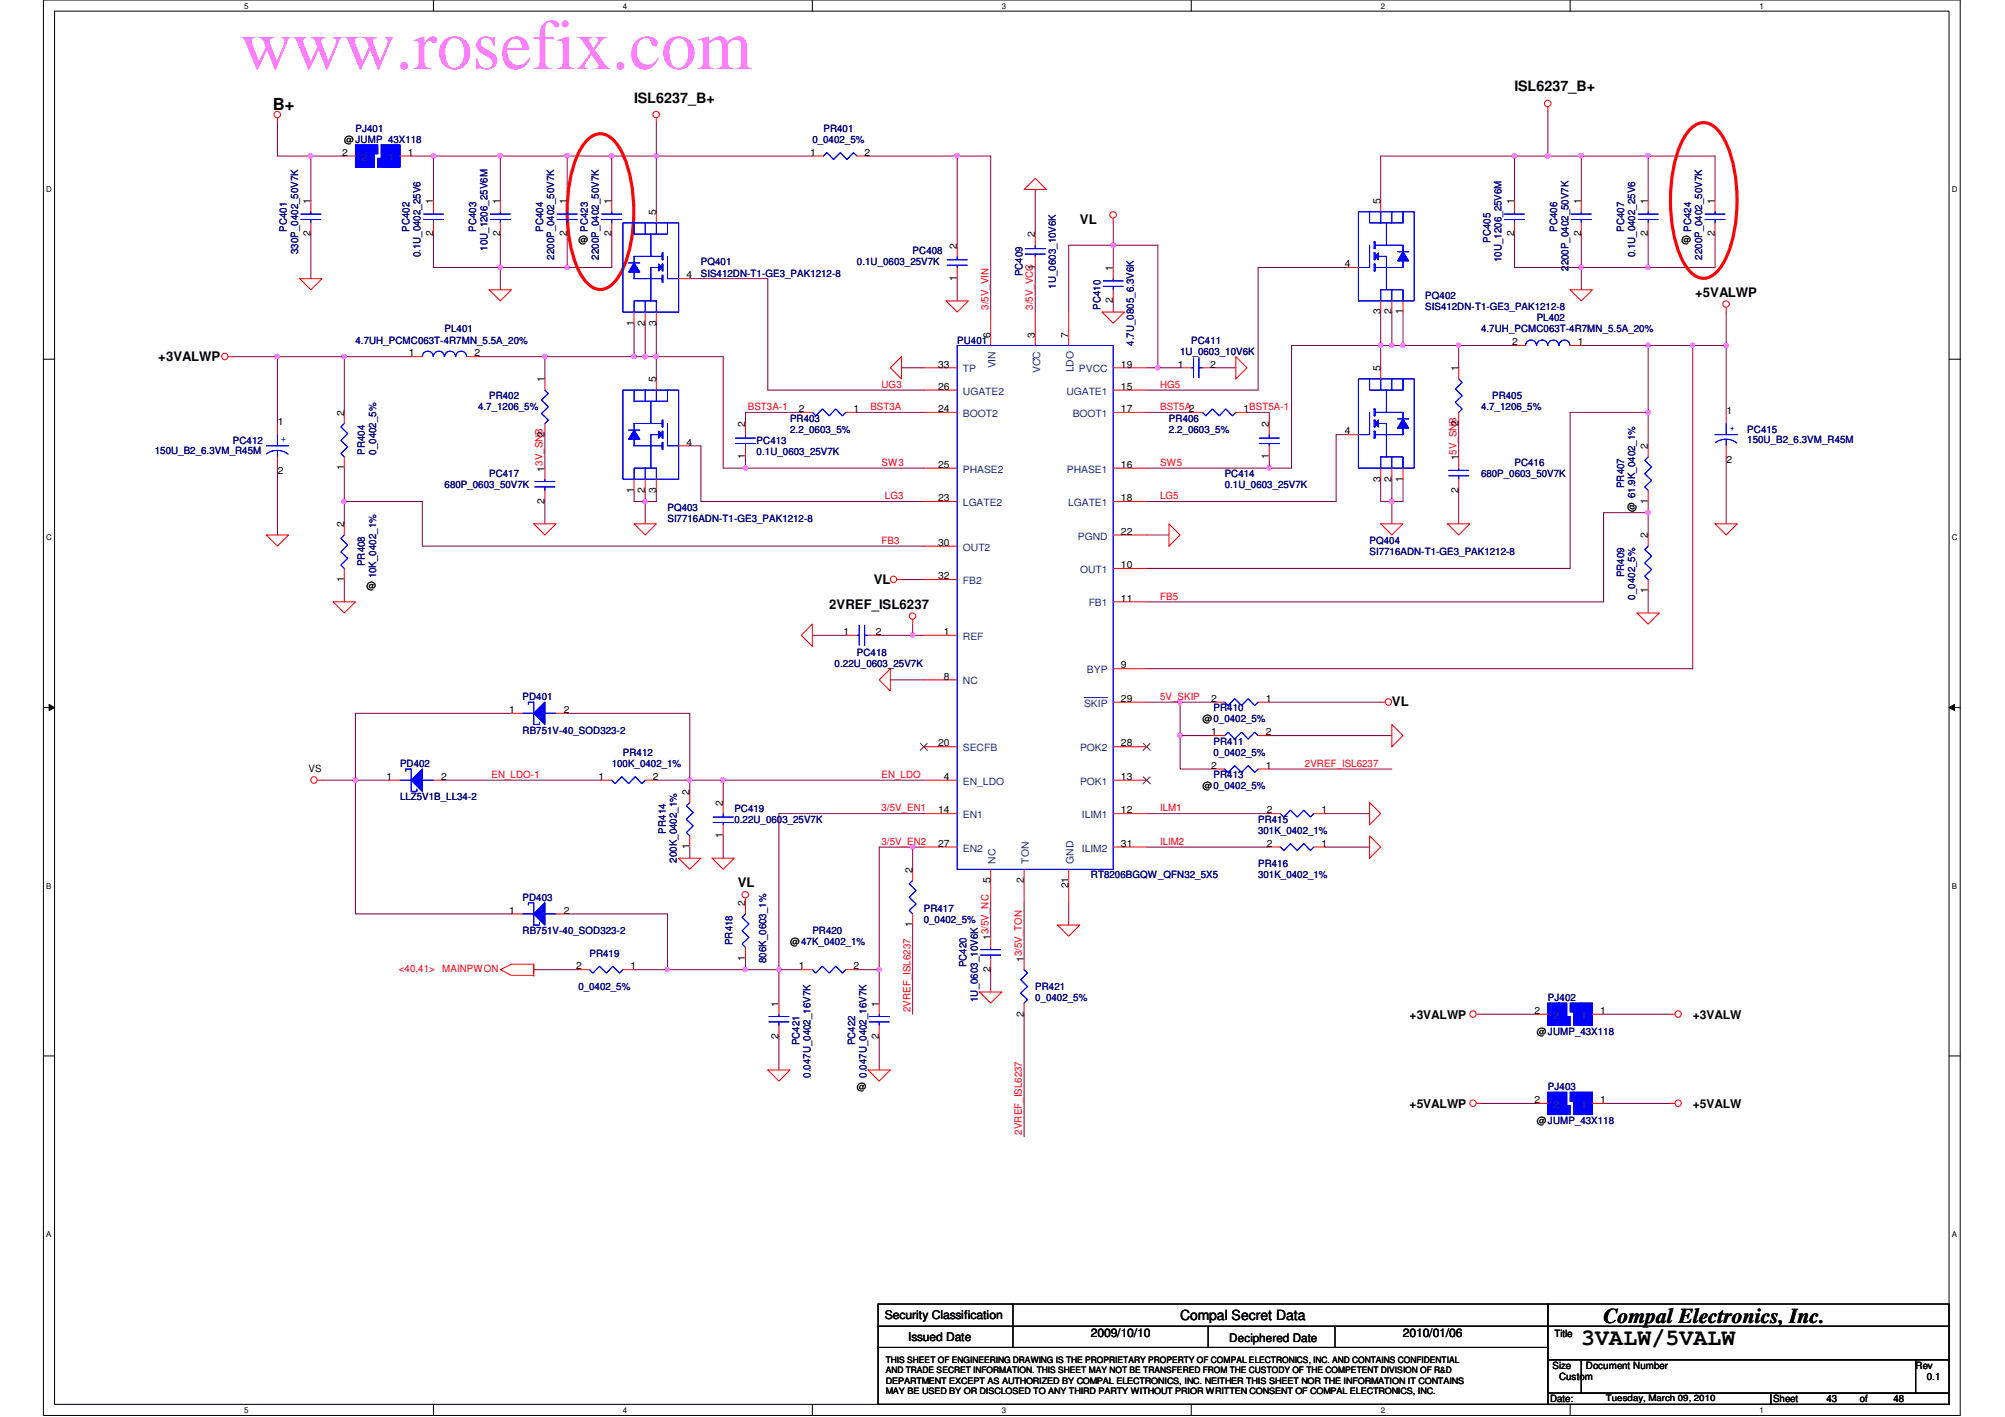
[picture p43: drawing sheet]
<svg xmlns="http://www.w3.org/2000/svg" width="297mm" height="210mm" viewBox="0 0 297 210" stroke-linecap="round" stroke-linejoin="round" font-family="sans-serif">
<defs><g id="words">
<text font-size="10.6" fill="#ff80ff" x="35.6" y="10.2">www.rosefix.com</text>
<text font-size="3.4" x="234.3" y="199.3">3VALW/5VALW</text>
<text font-size="3.1" x="237.6" y="196">Compal Electronics, Inc.</text>
<text font-size="2.5" x="40.4" y="16.3">B+</text>
<g font-size="2.1">
<text x="93.9" y="15.2">ISL6237_B+</text>
<text x="224.4" y="13.5">ISL6237_B+</text>
<text x="174.8" y="195.6">Compal Secret Data</text>
</g>
<g font-size="1.9">
<text x="160" y="33.2">VL</text>
<text x="251.1" y="43.9">+5VALWP</text>
<text x="23.4" y="53.5">+3VALWP</text>
<text x="129.5" y="86.5">VL</text>
<text x="122.8" y="90.2">2VREF_ISL6237</text>
<text x="206.2" y="104.5">VL</text>
<text x="109.3" y="131.4">VL</text>
</g>
<g font-size="1.8">
<text x="208.8" y="150.9">+3VALWP</text>
<text x="250.8" y="150.9">+3VALW</text>
<text x="208.8" y="164.1">+5VALWP</text>
<text x="250.8" y="164.1">+5VALW</text>
<text x="131.1" y="195.5">Security Classification</text>
<text x="134.5" y="198.6">Issued Date</text>
<text x="161.6" y="198.1">2009/10/10</text>
<text x="207.9" y="198.1">2010/01/06</text>
</g>
<text font-size="1.7" x="182.1" y="198.8">Deciphered Date</text>
<g font-size="1.5">
<text x="50.7" y="23.1">2</text>
<text x="51" y="21.2">@JUMP_43X118</text>
<text x="60.4" y="23.1">1</text>
<text x="120" y="23.1">1</text>
<text x="128.1" y="23.1">2</text>
<text x="46" y="35" transform="rotate(-90 46 35)">2</text>
<text x="46" y="30.2" transform="rotate(-90 46 30.2)">1</text>
<text x="64.2" y="35" transform="rotate(-90 64.2 35)">2</text>
<text x="64.2" y="30.2" transform="rotate(-90 64.2 30.2)">1</text>
<text x="74.1" y="35" transform="rotate(-90 74.1 35)">2</text>
<text x="74.1" y="30.2" transform="rotate(-90 74.1 30.2)">1</text>
<text x="84" y="35" transform="rotate(-90 84 35)">2</text>
<text x="84" y="30.2" transform="rotate(-90 84 30.2)">1</text>
<text x="90.6" y="35" transform="rotate(-90 90.6 35)">2</text>
<text x="90.6" y="30.2" transform="rotate(-90 90.6 30.2)">1</text>
<text x="97.2" y="31.9" transform="rotate(-90 97.2 31.9)">5</text>
<text x="153.3" y="35.2" transform="rotate(-90 153.3 35.2)">2</text>
<text x="204.5" y="30.2" transform="rotate(-90 204.5 30.2)">5</text>
<text x="224.3" y="35" transform="rotate(-90 224.3 35)">2</text>
<text x="224.3" y="30.2" transform="rotate(-90 224.3 30.2)">1</text>
<text x="234.2" y="35" transform="rotate(-90 234.2 35)">2</text>
<text x="234.2" y="30.2" transform="rotate(-90 234.2 30.2)">1</text>
<text x="244.1" y="35" transform="rotate(-90 244.1 35)">2</text>
<text x="244.1" y="30.2" transform="rotate(-90 244.1 30.2)">1</text>
<text x="254" y="35" transform="rotate(-90 254 35)">2</text>
<text x="254" y="30.2" transform="rotate(-90 254 30.2)">1</text>
<text x="85.7" y="36">@</text>
<text x="101.7" y="41.2">4</text>
<text x="141.8" y="41.6" transform="rotate(-90 141.8 41.6)">1</text>
<text x="141.8" y="36.8" transform="rotate(-90 141.8 36.8)">2</text>
<text x="153.3" y="40" transform="rotate(-90 153.3 40)">1</text>
<text x="164.9" y="40.1" transform="rotate(-90 164.9 40.1)">1</text>
<text x="199.3" y="39.6">4</text>
<text x="249.1" y="36">@</text>
<text x="164.9" y="44.9" transform="rotate(-90 164.9 44.9)">2</text>
<text x="204.5" y="46.6" transform="rotate(-90 204.5 46.6)">3</text>
<text x="206.2" y="46.6" transform="rotate(-90 206.2 46.6)">2</text>
<text x="207.8" y="46.6" transform="rotate(-90 207.8 46.6)">1</text>
<text x="60.6" y="52.8">1</text>
<text x="70.3" y="52.8">2</text>
<text x="93.9" y="48.2" transform="rotate(-90 93.9 48.2)">1</text>
<text x="95.5" y="48.2" transform="rotate(-90 95.5 48.2)">2</text>
<text x="97.2" y="48.2" transform="rotate(-90 97.2 48.2)">3</text>
<text x="146.7" y="50" transform="rotate(-90 146.7 50)">6</text>
<text x="153.3" y="50" transform="rotate(-90 153.3 50)">3</text>
<text x="158.3" y="50" transform="rotate(-90 158.3 50)">7</text>
<text x="224" y="51.1">2</text>
<text x="233.8" y="51.1">1</text>
<text x="80.7" y="56.6" transform="rotate(-90 80.7 56.6)">1</text>
<text x="97.2" y="56.6" transform="rotate(-90 97.2 56.6)">5</text>
<text x="139" y="57.7">26</text>
<text x="139" y="54.4">33</text>
<text x="166.1" y="57.7">15</text>
<text x="166.1" y="54.4">19</text>
<text x="174.5" y="54.4">1</text>
<text x="179.3" y="54.4">2</text>
<text x="204.5" y="55" transform="rotate(-90 204.5 55)">5</text>
<text x="216.1" y="55" transform="rotate(-90 216.1 55)">1</text>
<text x="41.1" y="62.9">1</text>
<text x="51" y="61.6" transform="rotate(-90 51 61.6)">2</text>
<text x="80.7" y="64.7" transform="rotate(-90 80.7 64.7)">2</text>
<text x="101.7" y="66">4</text>
<text x="110.4" y="63.2" transform="rotate(-90 110.4 63.2)">2</text>
<text x="118.4" y="61">2</text>
<text x="126.4" y="61">1</text>
<text x="139" y="61">24</text>
<text x="166.1" y="61">17</text>
<text x="184.2" y="61">1BST5A-1</text>
<text x="188" y="63.2" transform="rotate(-90 188 63.2)">2</text>
<text x="199.3" y="64.3">4</text>
<text x="216.1" y="63.1" transform="rotate(-90 216.1 63.1)">2</text>
<text x="255.8" y="61.3">1</text>
<text x="41.1" y="70.2">2</text>
<text x="51" y="69.7" transform="rotate(-90 51 69.7)">1</text>
<text x="80.7" y="69.9" transform="rotate(-90 80.7 69.9)">13V_SNB</text>
<text x="110.4" y="68" transform="rotate(-90 110.4 68)">1</text>
<text x="139" y="69.3">25</text>
<text x="166.1" y="69.3">16</text>
<text x="188" y="68" transform="rotate(-90 188 68)">1</text>
<text x="204.5" y="71.3" transform="rotate(-90 204.5 71.3)">3</text>
<text x="206.2" y="71.3" transform="rotate(-90 206.2 71.3)">2</text>
<text x="207.8" y="71.3" transform="rotate(-90 207.8 71.3)">1</text>
<text x="216.1" y="68.2" transform="rotate(-90 216.1 68.2)">15V_SNB</text>
<text x="244.1" y="66.5" transform="rotate(-90 244.1 66.5)">2</text>
<text x="255.8" y="68.5">2</text>
<text x="80.7" y="74.6" transform="rotate(-90 80.7 74.6)">2</text>
<text x="93.9" y="73" transform="rotate(-90 93.9 73)">1</text>
<text x="95.5" y="73" transform="rotate(-90 95.5 73)">2</text>
<text x="97.2" y="73" transform="rotate(-90 97.2 73)">3</text>
<text x="139" y="74.3">23</text>
<text x="166.1" y="74.3">18</text>
<text x="216.1" y="73" transform="rotate(-90 216.1 73)">2</text>
<text x="242.3" y="75.8" transform="rotate(-90 242.3 75.8)">@ 61.9K_0402_1%</text>
<text x="244.1" y="74.6" transform="rotate(-90 244.1 74.6)">1</text>
<text x="51" y="78.1" transform="rotate(-90 51 78.1)">2</text>
<text x="139" y="80.9">30</text>
<text x="166.1" y="79.2">22</text>
<text x="244.1" y="79.8" transform="rotate(-90 244.1 79.8)">2</text>
<text x="51" y="86.2" transform="rotate(-90 51 86.2)">1</text>
<text x="54.3" y="87.2">@</text>
<text x="139" y="85.8">32</text>
<text x="166.1" y="84.2">10</text>
<text x="166.1" y="89.1">11</text>
<text x="244.1" y="87.8" transform="rotate(-90 244.1 87.8)">1</text>
<text x="125" y="94.1">1</text>
<text x="129.7" y="94.1">2</text>
<text x="139.8" y="94.1">1</text>
<text x="139.8" y="100.7">8</text>
<text x="166.1" y="99">9</text>
<text x="75.4" y="105.6">1</text>
<text x="83.5" y="105.6">2</text>
<text x="166.1" y="104">29</text>
<text x="178.1" y="107">@0_0402_5%</text>
<text x="179.4" y="104">2</text>
<text x="187.5" y="104">1</text>
<text x="139" y="110.6">20</text>
<text x="166.1" y="110.6">28</text>
<text x="179.4" y="113.9">2</text>
<text x="179.4" y="108.9">1</text>
<text x="187.5" y="113.9">1</text>
<text x="187.5" y="108.9">2</text>
<text x="45.7" y="114.3">VS</text>
<text x="57.3" y="115.5">1</text>
<text x="65.4" y="115.5">2</text>
<text x="88.6" y="115.5">1</text>
<text x="96.7" y="115.5">2</text>
<text x="102.1" y="117.7" transform="rotate(-90 102.1 117.7)">2</text>
<text x="107.1" y="119.4" transform="rotate(-90 107.1 119.4)">2</text>
<text x="139.8" y="115.5">4</text>
<text x="166.1" y="115.5">13</text>
<text x="178.1" y="116.9">@0_0402_5%</text>
<text x="102.1" y="125.8" transform="rotate(-90 102.1 125.8)">1</text>
<text x="107.1" y="124.2" transform="rotate(-90 107.1 124.2)">1</text>
<text x="139" y="125.4">27</text>
<text x="139" y="120.5">14</text>
<text x="166.1" y="125.4">31</text>
<text x="166.1" y="120.5">12</text>
<text x="187.7" y="120.5">2</text>
<text x="187.7" y="125.4">2</text>
<text x="195.8" y="120.5">1</text>
<text x="195.8" y="125.4">1</text>
<text x="135.2" y="129.3" transform="rotate(-90 135.2 129.3)">2</text>
<text x="146.7" y="130.8" transform="rotate(-90 146.7 130.8)">5</text>
<text x="151.7" y="130.8" transform="rotate(-90 151.7 130.8)">2</text>
<text x="158.3" y="131.6" transform="rotate(-90 158.3 131.6)">21</text>
<text x="75.4" y="135.3">1</text>
<text x="83.5" y="135.3">2</text>
<text x="110.4" y="134.2" transform="rotate(-90 110.4 134.2)">2</text>
<text x="135.2" y="137.4" transform="rotate(-90 135.2 137.4)">1</text>
<text x="85.3" y="143.6">2</text>
<text x="93.4" y="143.6">1</text>
<text x="110.4" y="142.3" transform="rotate(-90 110.4 142.3)">1</text>
<text x="117" y="140">@47K_0402_1%</text>
<text x="118.4" y="143.6">1</text>
<text x="126.4" y="143.6">2</text>
<text x="146.7" y="144" transform="rotate(-90 146.7 144)">2</text>
<text x="146.7" y="139.2" transform="rotate(-90 146.7 139.2)">13/5V_NC</text>
<text x="151.7" y="142.5" transform="rotate(-90 151.7 142.5)">13/5V_TON</text>
<text x="115.4" y="149.1" transform="rotate(-90 115.4 149.1)">1</text>
<text x="130.2" y="149.1" transform="rotate(-90 130.2 149.1)">1</text>
<text x="115.4" y="153.9" transform="rotate(-90 115.4 153.9)">2</text>
<text x="130.2" y="153.9" transform="rotate(-90 130.2 153.9)">2</text>
<text x="151.7" y="150.6" transform="rotate(-90 151.7 150.6)">2</text>
<text x="227.3" y="150.2">2</text>
<text x="227.7" y="153.2">@JUMP_43X118</text>
<text x="237.1" y="150.2">1</text>
<text x="127" y="161.5">@</text>
<text x="227.3" y="163.4">2</text>
<text x="227.7" y="166.5">@JUMP_43X118</text>
<text x="237.1" y="163.4">1</text>
<text x="230.3" y="198">Title</text>
<text x="230" y="202.8">Size</text>
<text x="234.9" y="202.8">Document Number</text>
<text x="283.8" y="202.8">Rev</text>
<text x="229.7" y="207.7">Date:</text>
<text x="231" y="204.4">Custom</text>
<text x="262.7" y="207.7">Sheet</text>
<text x="270.6" y="207.7">43</text>
<text x="275.5" y="207.7">of</text>
<text x="280.5" y="207.7">48</text>
<text x="285.5" y="204.4">0.1</text>
</g>
<g font-size="1.5" fill="#000080">
<text x="52.7" y="19.5">PJ401</text>
<text x="120.4" y="21.2">0_0402_5%</text>
<text x="122" y="19.5">PR401</text>
<text x="42.5" y="34.3" transform="rotate(-90 42.5 34.3)">PC401</text>
<text x="60.7" y="34.3" transform="rotate(-90 60.7 34.3)">PC402</text>
<text x="70.6" y="34.3" transform="rotate(-90 70.6 34.3)">PC403</text>
<text x="80.5" y="34.3" transform="rotate(-90 80.5 34.3)">PC404</text>
<text x="87.1" y="34.3" transform="rotate(-90 87.1 34.3)">PC423</text>
<text x="220.8" y="36" transform="rotate(-90 220.8 36)">PC405</text>
<text x="230.7" y="34.3" transform="rotate(-90 230.7 34.3)">PC406</text>
<text x="240.6" y="34.3" transform="rotate(-90 240.6 34.3)">PC407</text>
<text x="250.5" y="34.3" transform="rotate(-90 250.5 34.3)">PC424</text>
<text x="44.2" y="37.6" transform="rotate(-90 44.2 37.6)">330P_0402_50V7K</text>
<text x="62.3" y="38.1" transform="rotate(-90 62.3 38.1)">0.1U_0402_25V6</text>
<text x="72.2" y="37.2" transform="rotate(-90 72.2 37.2)">10U_1206_25V6M</text>
<text x="82.1" y="38.5" transform="rotate(-90 82.1 38.5)">2200P_0402_50V7K</text>
<text x="88.7" y="38.5" transform="rotate(-90 88.7 38.5)">2200P_0402_50V7K</text>
<text x="103.8" y="39.3">PQ401</text>
<text x="103.8" y="41">SIS412DN-T1-GE3_PAK1212-8</text>
<text x="127" y="39.3">0.1U_0603_25V7K</text>
<text x="135.2" y="37.7">PC408</text>
<text x="151.5" y="40.9" transform="rotate(-90 151.5 40.9)">PC409</text>
<text x="222.5" y="38.8" transform="rotate(-90 222.5 38.8)">10U_1206_25V6M</text>
<text x="232.4" y="40.1" transform="rotate(-90 232.4 40.1)">2200P_0402_50V7K</text>
<text x="242.3" y="38.1" transform="rotate(-90 242.3 38.1)">0.1U_0402_25V6</text>
<text x="252.2" y="38.5" transform="rotate(-90 252.2 38.5)">2200P_0402_50V7K</text>
<text x="156.4" y="42.8" transform="rotate(-90 156.4 42.8)">1U_0603_10V6K</text>
<text x="163" y="45.9" transform="rotate(-90 163 45.9)">PC410</text>
<text x="211.2" y="44.3">PQ402</text>
<text x="211.2" y="45.9">SIS412DN-T1-GE3_PAK1212-8</text>
<text x="227.7" y="47.6">PL402</text>
<text x="52.7" y="50.9">4.7UH_PCMC063T-4R7MN_5.5A_20%</text>
<text x="65.9" y="49.2">PL401</text>
<text x="141.8" y="50.9">PU401</text>
<text x="168" y="51.2" transform="rotate(-90 168 51.2)">4.7U_0805_6.3V6K</text>
<text x="174.8" y="52.5">1U_0603_10V6K</text>
<text x="176.5" y="50.9">PC411</text>
<text x="219.4" y="49.2">4.7UH_PCMC063T-4R7MN_5.5A_20%</text>
<text x="72.5" y="59.1">PR402</text>
<text x="221.1" y="59.1">PR405</text>
<text x="34.5" y="65.7">PC412</text>
<text x="70.8" y="60.8">4.7_1206_5%</text>
<text x="112.1" y="65.7">PC413</text>
<text x="117" y="62.4">PR403</text>
<text x="117" y="64.1">2.2_0603_5%</text>
<text x="173.2" y="62.4">PR406</text>
<text x="173.2" y="64.1">2.2_0603_5%</text>
<text x="219.4" y="60.8">4.7_1206_5%</text>
<text x="258.9" y="64.1">PC415</text>
<text x="258.9" y="65.6">150U_B2_6.3VM_R45M</text>
<text x="22.9" y="67.2">150U_B2_6.3VM_R45M</text>
<text x="54.1" y="67.4" transform="rotate(-90 54.1 67.4)">PR404</text>
<text x="55.7" y="67.4" transform="rotate(-90 55.7 67.4)">0_0402_5%</text>
<text x="72.5" y="70.7">PC417</text>
<text x="112.1" y="67.4">0.1U_0603_25V7K</text>
<text x="181.4" y="70.7">PC414</text>
<text x="219.4" y="70.7">680P_0603_50V7K</text>
<text x="224.4" y="69">PC416</text>
<text x="65.9" y="72.3">680P_0603_50V7K</text>
<text x="98.9" y="75.6">PQ403</text>
<text x="98.9" y="77.3">SI7716ADN-T1-GE3_PAK1212-8</text>
<text x="181.4" y="72.3">0.1U_0603_25V7K</text>
<text x="240.6" y="72.3" transform="rotate(-90 240.6 72.3)">PR407</text>
<text x="54.1" y="83.9" transform="rotate(-90 54.1 83.9)">PR408</text>
<text x="202.9" y="80.6">PQ404</text>
<text x="202.9" y="82.3">SI7716ADN-T1-GE3_PAK1212-8</text>
<text x="55.7" y="85.7" transform="rotate(-90 55.7 85.7)">10K_0402_1%</text>
<text x="240.6" y="85.5" transform="rotate(-90 240.6 85.5)">PR409</text>
<text x="242.3" y="88.8" transform="rotate(-90 242.3 88.8)">0_0402_5%</text>
<text x="123.7" y="98.8">0.22U_0603_25V7K</text>
<text x="127" y="97.1">PC418</text>
<text x="77.4" y="103.7">PD401</text>
<text x="179.8" y="105.4">PR410</text>
<text x="59.3" y="113.6">PD402</text>
<text x="77.4" y="108.7">RB751V-40_SOD323-2</text>
<text x="90.6" y="113.6">100K_0402_1%</text>
<text x="92.3" y="112">PR412</text>
<text x="179.8" y="110.3">PR411</text>
<text x="179.8" y="112">0_0402_5%</text>
<text x="59.3" y="118.6">LLZ5V1B_LL34-2</text>
<text x="179.8" y="115.3">PR413</text>
<text x="98.6" y="123.5" transform="rotate(-90 98.6 123.5)">PR414</text>
<text x="108.8" y="120.2">PC419</text>
<text x="108.8" y="121.9">0.22U_0603_25V7K</text>
<text x="186.4" y="121.9">PR415</text>
<text x="186.4" y="123.5">301K_0402_1%</text>
<text x="100.3" y="127.8" transform="rotate(-90 100.3 127.8)">200K_0402_1%</text>
<text x="161.6" y="130.1">RT8206BGQW_QFN32_5X5</text>
<text x="186.4" y="128.5">PR416</text>
<text x="186.4" y="130.1">301K_0402_1%</text>
<text x="77.4" y="133.4">PD403</text>
<text x="136.9" y="135.1">PR417</text>
<text x="136.9" y="136.7">0_0402_5%</text>
<text x="77.4" y="138.4">RB751V-40_SOD323-2</text>
<text x="87.3" y="141.7">PR419</text>
<text x="108.5" y="140" transform="rotate(-90 108.5 140)">PR418</text>
<text x="113.5" y="142.7" transform="rotate(-90 113.5 142.7)">806K_0603_1%</text>
<text x="120.4" y="138.4">PR420</text>
<text x="143.2" y="143.3" transform="rotate(-90 143.2 143.3)">PC420</text>
<text x="85.7" y="146.6">0_0402_5%</text>
<text x="144.9" y="148.4" transform="rotate(-90 144.9 148.4)">1U_0603_10V6K</text>
<text x="153.4" y="146.6">PR421</text>
<text x="153.4" y="148.3">0_0402_5%</text>
<text x="229.3" y="148.3">PJ402</text>
<text x="118.4" y="154.9" transform="rotate(-90 118.4 154.9)">PC421</text>
<text x="126.7" y="154.9" transform="rotate(-90 126.7 154.9)">PC422</text>
<text x="120.1" y="159.6" transform="rotate(-90 120.1 159.6)">0.047U_0402_16V7K</text>
<text x="128.4" y="159.6" transform="rotate(-90 128.4 159.6)">0.047U_0402_16V7K</text>
<text x="229.3" y="161.5">PJ403</text>
</g>
<g font-size="1.5" fill="#004080">
<text x="53.5" y="23.8">2</text>
<text x="57.6" y="23.8">1</text>
<text x="142.7" y="58.5">UGATE2</text>
<text x="142.7" y="55.2">TP</text>
<text x="147.5" y="54.6" transform="rotate(-90 147.5 54.6)">VIN</text>
<text x="154.1" y="55.2" transform="rotate(-90 154.1 55.2)">VCC</text>
<text x="158" y="58.5">UGATE1</text>
<text x="159" y="55.2" transform="rotate(-90 159 55.2)">LDO</text>
<text x="159.8" y="55.2">PVCC</text>
<text x="142.7" y="61.8">BOOT2</text>
<text x="158.9" y="61.8">BOOT1</text>
<text x="142.7" y="70">PHASE2</text>
<text x="158.1" y="70">PHASE1</text>
<text x="142.7" y="75">LGATE2</text>
<text x="158.2" y="75">LGATE1</text>
<text x="142.7" y="81.6">OUT2</text>
<text x="159.7" y="79.9">PGND</text>
<text x="142.7" y="86.5">FB2</text>
<text x="160" y="84.9">OUT1</text>
<text x="161.3" y="89.8">FB1</text>
<text x="142.7" y="94.8">REF</text>
<text x="142.7" y="101.4">NC</text>
<text x="161" y="99.7">BYP</text>
<text x="160.6" y="104.7">SKIP</text>
<text x="142.7" y="111.3">SECFB</text>
<text x="160" y="111.3">POK2</text>
<text x="142.7" y="116.2">EN_LDO</text>
<text x="160" y="116.2">POK1</text>
<text x="142.7" y="121.2">EN1</text>
<text x="160.3" y="121.2">ILIM1</text>
<text x="142.7" y="126.2">EN2</text>
<text x="147.5" y="127.9" transform="rotate(-90 147.5 127.9)">NC</text>
<text x="152.4" y="127.9" transform="rotate(-90 152.4 127.9)">TON</text>
<text x="159" y="127.9" transform="rotate(-90 159 127.9)">GND</text>
<text x="160.3" y="126.2">ILIM2</text>
<text x="230.2" y="150.9">2</text>
<text x="234.2" y="150.9">1</text>
<text x="230.2" y="164.1">2</text>
<text x="234.2" y="164.1">1</text>
</g>
<g font-size="1.5" fill="#f00">
<text x="146.4" y="45.9" transform="rotate(-90 146.4 45.9)">3/5V_VIN</text>
<text x="153" y="45.9" transform="rotate(-90 153 45.9)">3/5V_VCC</text>
<text x="130.6" y="57.4">UG3</text>
<text x="171.9" y="57.4">HG5</text>
<text x="110.8" y="60.7">BST3A-1</text>
<text x="128.9" y="60.7">BST3A</text>
<text x="171.9" y="60.7">BST5A2</text>
<text x="130.6" y="69">SW3</text>
<text x="171.9" y="69">SW5</text>
<text x="131.1" y="74">LG3</text>
<text x="171.9" y="74">LG5</text>
<text x="130.6" y="80.6">FB3</text>
<text x="171.9" y="88.8">FB5</text>
<text x="171.9" y="103.7">5V_SKIP</text>
<text x="193.3" y="113.6">2VREF_ISL6237</text>
<text x="72.8" y="115.2">EN_LDO-1</text>
<text x="130.6" y="115.2">EN_LDO</text>
<text x="130.6" y="125.1">3/5V_EN2</text>
<text x="130.6" y="120.2">3/5V_EN1</text>
<text x="171.9" y="125.1">ILIM2</text>
<text x="171.9" y="120.2">ILM1</text>
<text x="59.1" y="144">&lt;40,41&gt;</text>
<text x="65.5" y="144">MAINPWON</text>
<text x="134.9" y="149.9" transform="rotate(-90 134.9 149.9)">2VREF_ISL6237</text>
<text x="151.4" y="168.1" transform="rotate(-90 151.4 168.1)">2VREF_ISL6237</text>
</g>
<g font-size="1.5" fill="#00f">
<text x="41.6" y="65.4">+</text>
<text x="256.2" y="63.8">+</text>
</g>
<g font-size="1.3">
<text x="131.2" y="201.9">THIS SHEET OF ENGINEERING DRAWING IS THE PROPRIETARY PROPERTY OF COMPAL ELECTRONICS, INC. AND CONTAINS CONFIDENTIAL</text>
<text x="131.2" y="203.5">AND TRADE SECRET INFORMATION. THIS SHEET MAY NOT BE TRANSFERED FROM THE CUSTODY OF THE COMPETENT DIVISION OF R&amp;D</text>
<text x="131.2" y="205">DEPARTMENT EXCEPT AS AUTHORIZED BY COMPAL ELECTRONICS, INC. NEITHER THIS SHEET NOR THE INFORMATION IT CONTAINS</text>
<text x="131.2" y="206.5">MAY BE USED BY OR DISCLOSED TO ANY THIRD PARTY WITHOUT PRIOR WRITTEN CONSENT OF COMPAL ELECTRONICS, INC.</text>
<text x="237.9" y="207.6">Tuesday, March 09, 2010</text>
</g>
<g font-size="1.2">
<text x="36.1" y="1.3">5</text>
<text x="92.3" y="1.3">4</text>
<text x="148.4" y="1.3">3</text>
<text x="204.6" y="1.3">2</text>
<text x="260.7" y="1.3">1</text>
<text x="6.9" y="28.5">D</text>
<text x="289.2" y="28.5">D</text>
<text x="6.9" y="80.1">C</text>
<text x="289.2" y="80.1">C</text>
<text x="6.9" y="131.7">B</text>
<text x="289.2" y="131.7">B</text>
<text x="6.9" y="183.3">A</text>
<text x="289.2" y="183.3">A</text>
<text x="36.1" y="209.3">5</text>
<text x="92.3" y="209.3">4</text>
<text x="148.4" y="209.3">3</text>
<text x="204.6" y="209.3">2</text>
<text x="260.7" y="209.3">1</text>
</g>
</g></defs>
<path d="M6.4 0h284v209.7h-284zM8.1 1.7h280.7v206.3h-280.7z" fill="none" stroke="#000" stroke-width=".15"/>
<g fill="#fff">
<path d="M36.1 .2h.6v1.3h-.6z"/>
<path d="M36.1 208.2h.6v1.3h-.6z"/>
</g>
<path d="M64.2 0v1.7M64.2 208v1.7" fill="none" stroke="#000" stroke-width=".15"/>
<g fill="#fff">
<path d="M92.3 .2h.6v1.3h-.6z"/>
<path d="M92.3 208.2h.6v1.3h-.6z"/>
</g>
<path d="M120.4 0v1.7M120.4 208v1.7" fill="none" stroke="#000" stroke-width=".15"/>
<g fill="#fff">
<path d="M148.4 .2h.6v1.3h-.6z"/>
<path d="M148.4 208.2h.6v1.3h-.6z"/>
</g>
<path d="M176.5 0v1.7M176.5 208v1.7" fill="none" stroke="#000" stroke-width=".15"/>
<g fill="#fff">
<path d="M204.6 .2h.5v1.3h-.5z"/>
<path d="M204.6 208.2h.5v1.3h-.5z"/>
</g>
<path d="M232.6 0v1.7M232.6 208v1.7" fill="none" stroke="#000" stroke-width=".15"/>
<g fill="#fff">
<path d="M260.7 .2h.6v1.3h-.6z"/>
<path d="M260.7 208.2h.6v1.3h-.6z"/>
<path d="M6.9 27.4h.8v1.3h-.8z"/>
<path d="M289.2 27.4h.8v1.3h-.8z"/>
<path d="M6.9 79h.8v1.3h-.8z"/>
<path d="M289.2 79h.8v1.3h-.8z"/>
</g>
<path d="M6.4 53.2h1.7M288.8 53.2h1.6" fill="none" stroke="#000" stroke-width=".15"/>
<g fill="#fff">
<path d="M6.9 130.6h.7v1.3h-.7z"/>
<path d="M289.2 130.6h.7v1.3h-.7z"/>
</g>
<path d="M6.4 104.8h1.7M7.3 104.4l.8 .4-.8 .4zM288.8 104.8h1.6M288.8 104.8l.8-.4v.8z" fill="none" stroke="#000" stroke-width=".15"/>
<path d="M7.3 104.4l.8 .4-.8 .4zM288.8 104.8l.8-.4v.8z" fill="#000"/>
<g fill="#fff">
<path d="M6.9 182.2h.7v1.3h-.7z"/>
<path d="M289.2 182.2h.7v1.3h-.7z"/>
</g>
<path d="M6.4 156.4h1.7M288.8 156.4h1.6" fill="none" stroke="#000" stroke-width=".15"/>
<path d="M120.4 94.1h4.9M135.2 92.5v1.6h1.7M135.2 137v13.2M127 143.6h3.3" fill="none" stroke="#800040" stroke-width=".15"/>
<circle cx="135.2" cy="94.1" r=".32" fill="#f0f"/>
<circle cx="135.2" cy="94.1" r=".32" fill="none" stroke="#f0f" stroke-width=".15"/>
<path d="M141.8 23.1h5M186.4 39.6v18.2h-16.5M97.2 52.8h9.9M141.8 41.3v3.3M95.6 74.3v3.3M169.9 125.5h18.1" fill="none" stroke="#800040" stroke-width=".15"/>
<circle cx="95.6" cy="74.3" r=".32" fill="#f0f"/>
<circle cx="95.6" cy="74.3" r=".32" fill="none" stroke="#f0f" stroke-width=".15"/>
<path d="M141.8 23.1v13.2M206.2 46.2v5" fill="none" stroke="#800040" stroke-width=".15"/>
<circle cx="206.2" cy="51.2" r=".32" fill="#f0f"/>
<circle cx="206.2" cy="51.2" r=".32" fill="none" stroke="#f0f" stroke-width=".15"/>
<path d="M130.3 143.6v5" fill="none" stroke="#800040" stroke-width=".15"/>
<circle cx="130.2" cy="143.6" r=".32" fill="#f0f"/>
<circle cx="130.2" cy="143.6" r=".32" fill="none" stroke="#f0f" stroke-width=".15"/>
<path d="M244.2 61.1v4.9M244.2 87.5v3.3M97.2 115.6h5v1.6M107.1 123.8v3.3" fill="none" stroke="#800040" stroke-width=".15"/>
<circle cx="244.2" cy="61.1" r=".32" fill="#f0f"/>
<circle cx="244.2" cy="61.1" r=".32" fill="none" stroke="#f0f" stroke-width=".15"/>
<path d="M127 61.1h9.9M107.1 115.6v3.3M115.4 143.6h3.3" fill="none" stroke="#800040" stroke-width=".15"/>
<circle cx="107.1" cy="115.5" r=".32" fill="#f0f"/>
<circle cx="107.1" cy="115.5" r=".32" fill="none" stroke="#f0f" stroke-width=".15"/>
<path d="M113.7 57.8h23.2M51 74.3v3.3M107.1 115.6h29.8" fill="none" stroke="#800040" stroke-width=".15"/>
<circle cx="51" cy="74.3" r=".32" fill="#f0f"/>
<circle cx="51" cy="74.3" r=".32" fill="none" stroke="#f0f" stroke-width=".15"/>
<path d="M41.1 52.8v9.9M51 85.9v3.3" fill="none" stroke="#800040" stroke-width=".15"/>
<circle cx="41.1" cy="52.8" r=".32" fill="#f0f"/>
<circle cx="41.1" cy="52.8" r=".32" fill="none" stroke="#f0f" stroke-width=".15"/>
<path d="M186.4 39.6h13.2M34.5 52.8h6.6M255.7 51.2v9.9M41.1 69.3v9.9M169.9 61.1h6.6" fill="none" stroke="#800040" stroke-width=".15"/>
<circle cx="255.7" cy="51.2" r=".32" fill="#f0f"/>
<circle cx="255.7" cy="51.2" r=".32" fill="none" stroke="#f0f" stroke-width=".15"/>
<path d="M191.3 51.2v18.1M52.7 115.6h4.9M102.2 115.6h4.9" fill="none" stroke="#800040" stroke-width=".15"/>
<circle cx="102.2" cy="115.5" r=".32" fill="#f0f"/>
<circle cx="102.2" cy="115.5" r=".32" fill="none" stroke="#f0f" stroke-width=".15"/>
<path d="M169.9 69.3h18.1" fill="none" stroke="#800040" stroke-width=".15"/>
<circle cx="188" cy="69.3" r=".32" fill="#f0f"/>
<circle cx="188" cy="69.3" r=".32" fill="none" stroke="#f0f" stroke-width=".15"/>
<path d="M80.7 52.8h13.2M169.9 74.3h28M184.7 61.1h3.3v1.6M196.3 120.5h6.6" fill="none" stroke="#800040" stroke-width=".15"/>
<circle cx="80.7" cy="52.8" r=".32" fill="#f0f"/>
<circle cx="80.7" cy="52.8" r=".32" fill="none" stroke="#f0f" stroke-width=".15"/>
<path d="M206.2 74.3v3.3" fill="none" stroke="#800040" stroke-width=".15"/>
<circle cx="206.2" cy="74.3" r=".32" fill="#f0f"/>
<circle cx="206.2" cy="74.3" r=".32" fill="none" stroke="#f0f" stroke-width=".15"/>
<path d="M41.1 18.2v4.9M90.6 23.1h6.6M95.6 74.3h1.6M103.8 66v8.3M188 67.7v1.6h3.3M196.3 125.5h6.6" fill="none" stroke="#800040" stroke-width=".15"/>
<circle cx="97.2" cy="23.1" r=".32" fill="#f0f"/>
<circle cx="97.2" cy="23.1" r=".32" fill="none" stroke="#f0f" stroke-width=".15"/>
<path d="M97.2 18.2v4.9M74.1 39.6h9.9M255.7 46.2v5M110.4 69.3h26.5" fill="none" stroke="#800040" stroke-width=".15"/>
<circle cx="84" cy="39.6" r=".32" fill="#f0f"/>
<circle cx="84" cy="39.6" r=".32" fill="none" stroke="#f0f" stroke-width=".15"/>
<path d="M229.3 23.1h5M234.3 34.7v4.9M93.9 47.9v4.9M102.2 41.3h11.5v16.5M107.1 52.8v16.5h3.3M169.9 89.2h67.7" fill="none" stroke="#800040" stroke-width=".15"/>
<circle cx="229.3" cy="23.1" r=".32" fill="#f0f"/>
<circle cx="229.3" cy="23.1" r=".32" fill="none" stroke="#f0f" stroke-width=".15"/>
<path d="M234.3 23.1v6.6" fill="none" stroke="#800040" stroke-width=".15"/>
<circle cx="234.2" cy="23.1" r=".32" fill="#f0f"/>
<circle cx="234.2" cy="23.1" r=".32" fill="none" stroke="#f0f" stroke-width=".15"/>
<path d="M234.3 39.6v3.3" fill="none" stroke="#800040" stroke-width=".15"/>
<circle cx="234.2" cy="39.6" r=".32" fill="#f0f"/>
<circle cx="234.2" cy="39.6" r=".32" fill="none" stroke="#f0f" stroke-width=".15"/>
<path d="M229.3 16.5v6.6M146.8 23.1v23.1M224.4 34.7v4.9M169.9 79.2h3.3" fill="none" stroke="#800040" stroke-width=".15"/>
<circle cx="229.3" cy="23.1" r=".32" fill="#f0f"/>
<circle cx="229.3" cy="23.1" r=".32" fill="none" stroke="#f0f" stroke-width=".15"/>
<path d="M224.4 23.1v6.6M51 52.8h9.9M206.2 51.2h1.7M216.1 51.2h8.3M197.9 64.4v9.9M204.6 71v3.3h1.6v-3.3M244.2 61.1h-11.6v23.1h-62.7M169.9 120.5h18.1" fill="none" stroke="#800040" stroke-width=".15"/>
<circle cx="206.2" cy="74.3" r=".32" fill="#f0f"/>
<circle cx="206.2" cy="74.3" r=".32" fill="none" stroke="#f0f" stroke-width=".15"/>
<path d="M244.2 51.2h6.6M174.8 104v5" fill="none" stroke="#800040" stroke-width=".15"/>
<circle cx="174.8" cy="104" r=".32" fill="#f0f"/>
<circle cx="174.8" cy="104" r=".32" fill="none" stroke="#f0f" stroke-width=".15"/>
<circle cx="174.8" cy="108.9" r=".32" fill="#f0f"/>
<circle cx="174.8" cy="108.9" r=".32" fill="none" stroke="#f0f" stroke-width=".15"/>
<path d="M244.2 51.2v9.9M244.2 75.9v3.3M174.8 109h5" fill="none" stroke="#800040" stroke-width=".15"/>
<circle cx="244.2" cy="51.2" r=".32" fill="#f0f"/>
<circle cx="244.2" cy="51.2" r=".32" fill="none" stroke="#f0f" stroke-width=".15"/>
<path d="M153.4 39.6v6.6M153.4 28.1v6.6M207.9 46.2v5M62.6 80.9h74.3M131.9 100.7h5M174.8 104h5M188 109h18.2M115.4 153.5v5M130.3 153.5v5" fill="none" stroke="#800040" stroke-width=".15"/>
<circle cx="207.8" cy="51.2" r=".32" fill="#f0f"/>
<circle cx="207.8" cy="51.2" r=".32" fill="none" stroke="#f0f" stroke-width=".15"/>
<path d="M130.3 125.5h4.9M115.4 143.6v5" fill="none" stroke="#800040" stroke-width=".15"/>
<circle cx="115.4" cy="143.6" r=".32" fill="#f0f"/>
<circle cx="115.4" cy="143.6" r=".32" fill="none" stroke="#f0f" stroke-width=".15"/>
<path d="M118.7 61.1h-8.3v1.6M237.6 75.9h6.6M130.3 125.5v18.1" fill="none" stroke="#800040" stroke-width=".15"/>
<circle cx="244.2" cy="75.9" r=".32" fill="#f0f"/>
<circle cx="244.2" cy="75.9" r=".32" fill="none" stroke="#f0f" stroke-width=".15"/>
<path d="M204.6 23.1v6.6M110.4 67.7v1.6M115.4 120.5h21.5" fill="none" stroke="#800040" stroke-width=".15"/>
<circle cx="110.4" cy="69.3" r=".32" fill="#f0f"/>
<circle cx="110.4" cy="69.3" r=".32" fill="none" stroke="#f0f" stroke-width=".15"/>
<path d="M171.5 54.5h3.3M237.6 75.9v13.3M102.2 125.5v1.6M151.7 150.2v18.2" fill="none" stroke="#800040" stroke-width=".15"/>
<circle cx="171.5" cy="54.5" r=".32" fill="#f0f"/>
<circle cx="171.5" cy="54.5" r=".32" fill="none" stroke="#f0f" stroke-width=".15"/>
<path d="M51 52.8v8.3M179.8 54.5h3.3M51 69.3v5h11.6M103.8 74.3h33.1M169.9 99.1h80.9M158.3 133.7v3.3M79.1 143.6h6.6" fill="none" stroke="#800040" stroke-width=".15"/>
<circle cx="51" cy="52.8" r=".32" fill="#f0f"/>
<circle cx="51" cy="52.8" r=".32" fill="none" stroke="#f0f" stroke-width=".15"/>
<path d="M74.1 39.6v3.3" fill="none" stroke="#800040" stroke-width=".15"/>
<circle cx="74.1" cy="39.6" r=".32" fill="#f0f"/>
<circle cx="74.1" cy="39.6" r=".32" fill="none" stroke="#f0f" stroke-width=".15"/>
<path d="M84 34.7v4.9M41.1 52.8h9.9M93.9 72.6v1.7M95.6 72.6v1.7M133.6 85.9h3.3M110.4 143.6h5" fill="none" stroke="#800040" stroke-width=".15"/>
<circle cx="95.6" cy="74.3" r=".32" fill="#f0f"/>
<circle cx="95.6" cy="74.3" r=".32" fill="none" stroke="#f0f" stroke-width=".15"/>
<path d="M84 23.1v6.6M97.2 23.1v8.3M164.9 36.3h-6.6v9.9M171.5 36.3v18.2h-1.6M133.6 54.5h3.3M250.8 51.2v47.9M93.9 74.3h1.7M97.2 72.6v1.7M130.3 94.1h4.9M169.9 104h4.9" fill="none" stroke="#800040" stroke-width=".15"/>
<circle cx="250.8" cy="51.2" r=".32" fill="#f0f"/>
<circle cx="250.8" cy="51.2" r=".32" fill="none" stroke="#f0f" stroke-width=".15"/>
<path d="M164.9 33v3.3h6.6M93.9 52.8h1.7M250.8 51.2h4.9" fill="none" stroke="#800040" stroke-width=".15"/>
<circle cx="93.9" cy="52.8" r=".32" fill="#f0f"/>
<circle cx="93.9" cy="52.8" r=".32" fill="none" stroke="#f0f" stroke-width=".15"/>
<path d="M95.6 52.8h1.6" fill="none" stroke="#800040" stroke-width=".15"/>
<circle cx="97.2" cy="52.8" r=".32" fill="#f0f"/>
<circle cx="97.2" cy="52.8" r=".32" fill="none" stroke="#f0f" stroke-width=".15"/>
<circle cx="95.6" cy="52.8" r=".32" fill="#f0f"/>
<circle cx="95.6" cy="52.8" r=".32" fill="none" stroke="#f0f" stroke-width=".15"/>
<path d="M164.9 36.3v3.3" fill="none" stroke="#800040" stroke-width=".15"/>
<circle cx="164.9" cy="36.3" r=".32" fill="#f0f"/>
<circle cx="164.9" cy="36.3" r=".32" fill="none" stroke="#f0f" stroke-width=".15"/>
<path d="M164.9 44.6v1.6M62.6 74.3v6.6M136.9 125.5h-1.7v3.3" fill="none" stroke="#800040" stroke-width=".15"/>
<circle cx="135.2" cy="125.4" r=".32" fill="#f0f"/>
<circle cx="135.2" cy="125.4" r=".32" fill="none" stroke="#f0f" stroke-width=".15"/>
<path d="M95.6 47.9v4.9" fill="none" stroke="#800040" stroke-width=".15"/>
<circle cx="95.6" cy="52.8" r=".32" fill="#f0f"/>
<circle cx="95.6" cy="52.8" r=".32" fill="none" stroke="#f0f" stroke-width=".15"/>
<path d="M97.2 47.9v4.9" fill="none" stroke="#800040" stroke-width=".15"/>
<circle cx="97.2" cy="52.8" r=".32" fill="#f0f"/>
<circle cx="97.2" cy="52.8" r=".32" fill="none" stroke="#f0f" stroke-width=".15"/>
<path d="M128.6 23.1h13.2M234.3 51.2h9.9M188 104h16.6" fill="none" stroke="#800040" stroke-width=".15"/>
<circle cx="141.8" cy="23.1" r=".32" fill="#f0f"/>
<circle cx="141.8" cy="23.1" r=".32" fill="none" stroke="#f0f" stroke-width=".15"/>
<path d="M64.2 23.1h9.9v6.6M74.1 34.7v4.9M97.2 23.1h23.2M115.4 120.5v23.1M110.4 142v1.6" fill="none" stroke="#800040" stroke-width=".15"/>
<circle cx="110.4" cy="143.6" r=".32" fill="#f0f"/>
<circle cx="110.4" cy="143.6" r=".32" fill="none" stroke="#f0f" stroke-width=".15"/>
<path d="M97.2 52.8v3.3M151.7 133.7v8.3M98.9 143.6h11.5" fill="none" stroke="#800040" stroke-width=".15"/>
<circle cx="97.2" cy="52.8" r=".32" fill="#f0f"/>
<circle cx="97.2" cy="52.8" r=".32" fill="none" stroke="#f0f" stroke-width=".15"/>
<path d="M204.6 46.2v8.3M102.2 66h1.6" fill="none" stroke="#800040" stroke-width=".15"/>
<circle cx="204.5" cy="51.2" r=".32" fill="#f0f"/>
<circle cx="204.5" cy="51.2" r=".32" fill="none" stroke="#f0f" stroke-width=".15"/>
<path d="M197.9 64.4h1.7M65.9 115.6h23.1M93.9 143.6h5" fill="none" stroke="#800040" stroke-width=".15"/>
<circle cx="98.9" cy="143.6" r=".32" fill="#f0f"/>
<circle cx="98.9" cy="143.6" r=".32" fill="none" stroke="#f0f" stroke-width=".15"/>
<path d="M52.7 115.6v19.8" fill="none" stroke="#800040" stroke-width=".15"/>
<circle cx="52.6" cy="115.5" r=".32" fill="#f0f"/>
<circle cx="52.6" cy="115.5" r=".32" fill="none" stroke="#f0f" stroke-width=".15"/>
<path d="M70.8 52.8h9.9v3.3M216.1 51.2v3.3M80.7 74.3v3.3M80.7 64.4v4.9M75.8 105.7h-23.1v9.9h-5M84 105.7h18.2v9.9M52.7 135.4h23.1M84 135.4h14.9v8.2M146.8 133.7v5M146.8 143.6v3.3" fill="none" stroke="#800040" stroke-width=".15"/>
<circle cx="216.1" cy="51.2" r=".32" fill="#f0f"/>
<circle cx="216.1" cy="51.2" r=".32" fill="none" stroke="#f0f" stroke-width=".15"/>
<path d="M74.1 23.1h9.9M207.9 51.2h8.2M216.1 72.6v5M216.1 62.7v5M255.7 67.7v9.9M219.4 150.2h8.3M237.6 150.2h9.9M219.4 163.4h8.3M237.6 163.4h9.9" fill="none" stroke="#800040" stroke-width=".15"/>
<circle cx="74.1" cy="23.1" r=".32" fill="#f0f"/>
<circle cx="74.1" cy="23.1" r=".32" fill="none" stroke="#f0f" stroke-width=".15"/>
<path d="M224.4 23.1h4.9M244.2 74.3v1.6" fill="none" stroke="#800040" stroke-width=".15"/>
<circle cx="224.3" cy="23.1" r=".32" fill="#f0f"/>
<circle cx="224.3" cy="23.1" r=".32" fill="none" stroke="#f0f" stroke-width=".15"/>
<path d="M51 23.1h-4.9v6.6M204.6 23.1h19.8" fill="none" stroke="#800040" stroke-width=".15"/>
<circle cx="46" cy="23.1" r=".32" fill="#f0f"/>
<circle cx="46" cy="23.1" r=".32" fill="none" stroke="#f0f" stroke-width=".15"/>
<path d="M41.1 23.1h5M46.1 34.7v6.6M191.3 51.2h14.9M207.9 71v3.3" fill="none" stroke="#800040" stroke-width=".15"/>
<circle cx="204.5" cy="51.2" r=".32" fill="#f0f"/>
<circle cx="204.5" cy="51.2" r=".32" fill="none" stroke="#f0f" stroke-width=".15"/>
<path d="M234.3 23.1h9.9v6.6M206.2 74.3h1.7M174.8 109v4.9h5M188 113.9h18.2" fill="none" stroke="#800040" stroke-width=".15"/>
<circle cx="244.2" cy="23.1" r=".32" fill="#f0f"/>
<circle cx="244.2" cy="23.1" r=".32" fill="none" stroke="#f0f" stroke-width=".15"/>
<path d="M64.2 23.1v6.6M224.4 39.6h9.9M244.2 34.7v4.9" fill="none" stroke="#800040" stroke-width=".15"/>
<circle cx="64.2" cy="23.1" r=".32" fill="#f0f"/>
<circle cx="64.2" cy="23.1" r=".32" fill="none" stroke="#f0f" stroke-width=".15"/>
<path d="M60.9 23.1h3.3M64.2 34.7v4.9h9.9M234.3 39.6h9.9" fill="none" stroke="#800040" stroke-width=".15"/>
<circle cx="244.2" cy="39.6" r=".32" fill="#f0f"/>
<circle cx="244.2" cy="39.6" r=".32" fill="none" stroke="#f0f" stroke-width=".15"/>
<path d="M90.6 34.7v4.9h-6.6M90.6 23.1v6.6" fill="none" stroke="#800040" stroke-width=".15"/>
<circle cx="90.6" cy="23.1" r=".32" fill="#f0f"/>
<circle cx="90.6" cy="23.1" r=".32" fill="none" stroke="#f0f" stroke-width=".15"/>
<path d="M84 23.1h6.6" fill="none" stroke="#800040" stroke-width=".15"/>
<circle cx="84" cy="23.1" r=".32" fill="#f0f"/>
<circle cx="84" cy="23.1" r=".32" fill="none" stroke="#f0f" stroke-width=".15"/>
<path d="M244.2 23.1h9.9v6.6M254.1 34.7v4.9h-9.9" fill="none" stroke="#800040" stroke-width=".15"/>
<g fill="none" stroke="#f00" stroke-width=".15">
<path d="M41.1 17.5v.7M97.2 17.5v.7M229.3 15.8v.7M151.7 28.1l1.7-1.7 1.6 1.7zM164.9 32.3v.7M164.9 39.6v1.7M33.8 52.8h.7M44.4 41.3h3.3l-1.6 1.6zM72.5 42.9h3.3l-1.7 1.7zM133.6 52.8v3.3l-1.7-1.6zM140.2 44.6h3.3l-1.7 1.6zM163.3 46.2h3.3l-1.7 1.7z"/>
<path d="M164.9 42.9v1.7M183.1 52.8l1.6 1.7-1.6 1.6zM232.6 42.9h3.3l-1.6 1.7zM255.7 45.6v.6M39.5 79.2h3.3l-1.7 1.7zM79.1 77.6h3.3l-1.7 1.6zM93.9 77.6h3.3l-1.6 1.6zM173.2 77.6l1.6 1.6-1.6 1.7zM204.6 77.6h3.3l-1.7 1.6zM214.5 77.6h3.3l-1.7 1.6zM254.1 77.6h3.3l-1.7 1.6zM49.4 89.2h3.3l-1.7 1.6z"/>
<path d="M120.4 92.5v3.3l-1.7-1.7zM131.9 99.1v3.3l-1.6-1.7zM132.9 85.9h.7M135.2 91.8v.7M242.5 90.8h3.3l-1.6 1.7zM47 115.6h.7M202.9 118.9l1.7 1.6-1.7 1.7zM204.6 104h.6M206.2 107.3l1.7 1.7-1.7 1.6zM100.5 127.1h3.3l-1.6 1.7zM105.5 127.1h3.3l-1.7 1.7zM110.4 133.1v.6"/>
<path d="M156.7 137h3.3l-1.7 1.7zM202.9 123.8l1.7 1.7-1.7 1.6zM79.1 143v1.6M79.1 144.3v-1.5h-3.3l-1.7 .8 1.7 .9h3.3M113.7 158.5h3.3l-1.6 1.6zM128.6 158.5h3.3l-1.6 1.6zM145.1 146.9h3.3l-1.6 1.7zM218.7 150.2h.7M247.5 150.2h.7M218.7 163.4h.7M247.5 163.4h.7"/>
<circle cx="41.1" cy="17" r=".48"/>
<circle cx="97.2" cy="17" r=".48"/>
<circle cx="229.3" cy="15.3" r=".48"/>
<circle cx="164.9" cy="31.8" r=".48"/>
<circle cx="33.3" cy="52.8" r=".48"/>
<circle cx="255.7" cy="45" r=".48"/>
<circle cx="132.4" cy="85.8" r=".48"/>
<circle cx="135.2" cy="91.3" r=".48"/>
<circle cx="46.5" cy="115.5" r=".48"/>
<circle cx="205.7" cy="104" r=".48"/>
<circle cx="110.4" cy="132.5" r=".48"/>
<circle cx="218.2" cy="150.2" r=".48"/>
<circle cx="248.6" cy="150.2" r=".48"/>
<circle cx="218.2" cy="163.4" r=".48"/>
<circle cx="248.6" cy="163.4" r=".48"/>
</g>
<g fill="none" stroke="#000" stroke-width=".15">
<path d="M130.1 193.2h99.2v3.3h-99.2zM130.1 196.5h99.2v3.1h-99.2zM130.1 199.6h99.2v8.4h-99.2zM150.1 193.2v6.4M179 196.5v3.1M197.8 196.5v3.1M229.3 193.2h59.5v3.3h-59.5zM229.3 196.5h59.5v4.9h-59.5zM229.3 201.4h5v5h-5zM229.3 206.4h33v1.6h-33zM234.3 201.4h49.5v5h-49.5zM262.3 206.4h26.5v1.6h-26.5z"/>
<path d="M283.8 201.4h5v5h-5z"/>
</g>
<path d="M250.5 19.1a2.47 2.47 0 0 1 3.8 0 11.9 11.9 0 0 1 2.6 6.1 23.9 23.9 0 0 1-1 12.6 5.8 5.8 0 0 1-2.8 3.3 2.48 2.48 0 0 1-2.6-.8 12 12 0 0 1-2.6-6.1 24.2 24.2 0 0 1 1-12.7l1-1.8zM87 20.7a2.47 2.47 0 0 1 3.9 0 11.9 11.9 0 0 1 2.6 6.1 23.9 23.9 0 0 1-1.1 12.7 5.8 5.8 0 0 1-2.8 3.3 2.48 2.48 0 0 1-2.6-.8 12 12 0 0 1-2.6-6.2 24.2 24.2 0 0 1 1.1-12.6l1-1.8z" fill="none" stroke="#f00" stroke-width=".47"/>
<path d="M163.4 42.4h3M163.4 41.6h3M164.9 41.3v.3M164.9 42.4v.5" fill="none" stroke="#00f" stroke-width=".15"/>
<path d="M60.9 115.6l1.7-1.7v3.3z" fill="#00f"/>
<path d="M59.3 115.6h1.6M60.1 114.3v-.4h.8v3.3h.9v-.3M60.9 115.6l1.7-1.7v3.3zM62.6 115.6h1.6" fill="none" stroke="#00f" stroke-width=".15"/>
<path d="M60.9 115.6l1.7-1.7v3.3z" fill="#00f"/>
<path d="M242.7 32.5h3M242.7 31.7h3M244.2 31.4v.3M244.2 32.5v.5M59.3 115.6h1.6M60.1 114.3v-.4h.8v3.3h.9v-.3M60.9 115.6l1.7-1.7v3.3zM62.6 115.6h1.6M189.7 120.5l.5 .5 1-1 1 1 1-1 .9 1 .5-.5" fill="none" stroke="#00f" stroke-width=".15"/>
<path d="M244.2 29.7v1.7M244.2 33v1.7M57.6 115.6h1.7M64.2 115.6h1.7M188 120.5h1.7M194.6 120.5h1.7" fill="none" stroke="#f00" stroke-width=".15"/>
<path d="M57.6 21.5h1.7v3.3h-1.7z" fill-rule="evenodd" fill="#00f"/>
<path d="M57.6 21.5h1.7v3.3h-1.7z" fill="none" stroke="#00f" stroke-width=".15"/>
<path d="M56.5 21.5h1.1v3.3h-1.1z" fill-rule="evenodd" fill="#00f"/>
<path d="M56.5 21.5h1.1v3.3h-1.1z" fill="none" stroke="#00f" stroke-width=".15"/>
<path d="M56 23.5h.5v1.3h-.5z" fill-rule="evenodd" fill="#00f"/>
<path d="M56 23.5h.5v1.3h-.5z" fill="none" stroke="#00f" stroke-width=".15"/>
<path d="M55.5 21.5h.5v1.3h-.5z" fill-rule="evenodd" fill="#00f"/>
<path d="M55.5 21.5h.5v1.3h-.5z" fill="none" stroke="#00f" stroke-width=".15"/>
<path d="M54.3 21.5h1.2v3.3h-1.2z" fill-rule="evenodd" fill="#00f"/>
<path d="M54.3 21.5h1.2v3.3h-1.2z" fill="none" stroke="#00f" stroke-width=".15"/>
<path d="M52.7 21.5h1.6v3.3h-1.6z" fill-rule="evenodd" fill="#00f"/>
<path d="M52.7 21.5h1.6v3.3h-1.6z" fill="none" stroke="#00f" stroke-width=".15"/>
<path d="M57.6 21.5h1.7v3.3h-1.7z" fill-rule="evenodd" fill="#00f"/>
<path d="M57.6 21.5h1.7v3.3h-1.7z" fill="none" stroke="#00f" stroke-width=".15"/>
<path d="M56.5 21.5h1.1v3.3h-1.1z" fill-rule="evenodd" fill="#00f"/>
<path d="M56.5 21.5h1.1v3.3h-1.1z" fill="none" stroke="#00f" stroke-width=".15"/>
<path d="M56 23.5h.5v1.3h-.5z" fill-rule="evenodd" fill="#00f"/>
<path d="M56 23.5h.5v1.3h-.5z" fill="none" stroke="#00f" stroke-width=".15"/>
<path d="M55.5 21.5h.5v1.3h-.5z" fill-rule="evenodd" fill="#00f"/>
<path d="M55.5 21.5h.5v1.3h-.5z" fill="none" stroke="#00f" stroke-width=".15"/>
<path d="M54.3 21.5h1.2v3.3h-1.2z" fill-rule="evenodd" fill="#00f"/>
<path d="M54.3 21.5h1.2v3.3h-1.2z" fill="none" stroke="#00f" stroke-width=".15"/>
<path d="M52.7 21.5h1.6v3.3h-1.6z" fill-rule="evenodd" fill="#00f"/>
<g fill="none" stroke="#00f" stroke-width=".15">
<path d="M52.7 21.5h1.6v3.3h-1.6zM39.5 66h3.3M39.5 67.2a2.65 2.65 0 0 1 3.2 .1M41.1 64.4v1.6M41.1 66.7v1M214.6 70.5h3M214.6 69.7h3M216.1 69.3v.4M216.1 70.5v.5M244.2 67.7l-.5 .5 1 1-1 1 1 1-1 .9 .5 .5M127 94.1h.3M127.3 92.6v3"/>
<path d="M128.1 92.6v3M128.1 94.1h.5"/>
</g>
<path d="M51 23.1h1.7M59.3 23.1h1.6M41.1 62.7v1.7M41.1 67.7v1.6M216.1 67.7v1.6M216.1 71v1.6M244.2 66v1.7M244.2 72.6v1.7M125.3 94.1h1.7M128.6 94.1h1.7" fill="none" stroke="#f00" stroke-width=".15"/>
<path d="M207.9 62.1l.8 1.3h-1.7z" fill="#00f"/>
<path d="M207.9 62.1l.8 1.3h-1.7z" fill="none" stroke="#00f" stroke-width=".15"/>
<path d="M204.2 62.2v1l-.5-.5z" fill="#00f"/>
<g fill="none" stroke="#00f" stroke-width=".15">
<path d="M201.2 56.1h8.3v13.2h-8.3zM202.9 56.1v1.7h5v-1.7M204.6 56.1v1.7M205.4 57.8v3.3M206.2 56.1v1.7M202.9 61.1v3.3h-1.7M203.6 63.9h.1v1h-.1zM203.6 62.2h.1v1h-.1zM203.6 60.6h.1v1h-.1zM203.7 61.1h4.2v1M204.2 62.2v1l-.5-.5zM204.2 62.7h1.2v5"/>
<path d="M206.2 67.7v1.6M206.2 67.7h1.7v1.6M206.2 67.7h-1.6v1.6M207 62.1h1.7M207.9 63.4v1h-4.2"/>
</g>
<path d="M207.9 62.1l.8 1.3h-1.7z" fill="#00f"/>
<path d="M207.9 62.1l.8 1.3h-1.7z" fill="none" stroke="#00f" stroke-width=".15"/>
<path d="M204.2 62.2v1l-.5-.5z" fill="#00f"/>
<g fill="none" stroke="#00f" stroke-width=".15">
<path d="M252.6 32.5h3M252.6 31.7h3M254.1 31.4v.3M254.1 32.5v.5M201.2 56.1h8.3v13.2h-8.3zM202.9 56.1v1.7h5v-1.7M204.6 56.1v1.7M205.4 57.8v3.3M206.2 56.1v1.7M202.9 61.1v3.3h-1.7M203.6 63.9h.1v1h-.1zM203.6 62.2h.1v1h-.1z"/>
<path d="M203.6 60.6h.1v1h-.1zM203.7 61.1h4.2v1M204.2 62.2v1l-.5-.5zM204.2 62.7h1.2v5M206.2 67.7v1.6M206.2 67.7h1.7v1.6M206.2 67.7h-1.6v1.6M207 62.1h1.7M207.9 63.4v1h-4.2"/>
</g>
<path d="M254.1 29.7v1.7M254.1 33v1.7M204.6 54.5v1.6M199.6 64.4h1.6M204.6 69.3v1.7M206.2 69.3v1.7M207.9 69.3v1.7" fill="none" stroke="#f00" stroke-width=".15"/>
<path d="M207.9 37.3l.8 1.4h-1.7z" fill="#00f"/>
<path d="M207.9 37.3l.8 1.4h-1.7z" fill="none" stroke="#00f" stroke-width=".15"/>
<path d="M204.2 37.5v1l-.5-.5z" fill="#00f"/>
<g fill="none" stroke="#00f" stroke-width=".15">
<path d="M201.2 31.4h8.3v13.2h-8.3zM202.9 36.3v3.3h-1.7M202.9 31.4v1.6h5v-1.6M203.6 39.1h.1v1h-.1zM203.6 37.5h.1v1h-.1zM203.6 35.8h.1v1h-.1zM203.7 36.3h4.2v1M204.2 37.5v1l-.5-.5zM204.2 38h1.2v4.9M204.6 31.4v1.6M205.4 33v3.3M206.2 31.4v1.6"/>
<path d="M207 37.3h1.7M207.9 38.7v.9h-4.2M206.2 42.9v1.7M206.2 42.9h1.7v1.7M206.2 42.9h-1.6v1.7"/>
</g>
<path d="M207.9 37.3l.8 1.4h-1.7z" fill="#00f"/>
<path d="M207.9 37.3l.8 1.4h-1.7z" fill="none" stroke="#00f" stroke-width=".15"/>
<path d="M204.2 37.5v1l-.5-.5z" fill="#00f"/>
<g fill="none" stroke="#00f" stroke-width=".15">
<path d="M201.2 31.4h8.3v13.2h-8.3zM202.9 36.3v3.3h-1.7M202.9 31.4v1.6h5v-1.6M203.6 39.1h.1v1h-.1zM203.6 37.5h.1v1h-.1zM203.6 35.8h.1v1h-.1zM203.7 36.3h4.2v1M204.2 37.5v1l-.5-.5zM204.2 38h1.2v4.9M204.6 31.4v1.6M205.4 33v3.3M206.2 31.4v1.6"/>
<path d="M207 37.3h1.7M207.9 38.7v.9h-4.2M206.2 42.9v1.7M206.2 42.9h1.7v1.7M206.2 42.9h-1.6v1.7M178.1 61.1l.5 .5 1-1 1 1 1-1 1 1 .5-.5"/>
</g>
<path d="M199.6 39.6h1.6M204.6 29.7v1.7M204.6 44.6v1.6M206.2 44.6v1.6M207.9 44.6v1.6M176.5 61.1h1.6M183.1 61.1h1.6" fill="none" stroke="#f00" stroke-width=".15"/>
<path d="M93.9 63.7l.9 1.4h-1.7z" fill="#00f"/>
<path d="M93.9 63.7l.9 1.4h-1.7z" fill="none" stroke="#00f" stroke-width=".15"/>
<path d="M97.6 63.9l.5 .5-.5 .5z" fill="#00f"/>
<g fill="none" stroke="#00f" stroke-width=".15">
<path d="M92.3 57.8h8.2v13.2h-8.2zM93.9 57.8v1.6h5v-1.6M95.6 57.8v1.6M96.4 59.4v3.3M97.2 57.8v1.6M93.1 63.7h1.7M93.9 65.1v.9h4.2M95.6 69.3h1.6v1.7M95.6 69.3v1.7M95.6 69.3h-1.7v1.7M97.6 64.4h-1.2v4.9M97.6 63.9l.5 .5-.5 .5z"/>
<path d="M98.1 65.5h.1v1h-.1zM98.1 63.9h.1v1h-.1zM98.1 62.2h.1v1h-.1zM98.1 62.7h-4.2v1M98.9 62.7v3.3h1.6"/>
</g>
<path d="M93.9 63.7l.9 1.4h-1.7z" fill="#00f"/>
<path d="M93.9 63.7l.9 1.4h-1.7z" fill="none" stroke="#00f" stroke-width=".15"/>
<path d="M97.6 63.9l.5 .5-.5 .5z" fill="#00f"/>
<g fill="none" stroke="#00f" stroke-width=".15">
<path d="M89.2 32.5h2.9M89.2 31.7h2.9M90.6 31.4v.3M90.6 32.5v.5M64.2 52.8a.8 .8 0 0 0-.8-.8 .8 .8 0 0 0-.8 .8M65.8 52.8a.8 .8 0 0 0-.8-.8 .8 .8 0 0 0-.8 .8M65.9 52.8a.8 .8 0 0 1 .8-.8 .8 .8 0 0 1 .8 .8M69.1 52.8a.8 .8 0 0 0-.8-.8 .8 .8 0 0 0-.8 .8M92.3 57.8h8.2v13.2h-8.2zM93.9 57.8v1.6h5v-1.6M95.6 57.8v1.6M96.4 59.4v3.3"/>
<path d="M97.2 57.8v1.6M93.1 63.7h1.7M93.9 65.1v.9h4.2M95.6 69.3h1.6v1.7M95.6 69.3v1.7M95.6 69.3h-1.7v1.7M97.6 64.4h-1.2v4.9M97.6 63.9l.5 .5-.5 .5zM98.1 65.5h.1v1h-.1zM98.1 63.9h.1v1h-.1zM98.1 62.2h.1v1h-.1zM98.1 62.7h-4.2v1"/>
<path d="M98.9 62.7v3.3h1.6M254.1 64.4h3.3M254.1 65.6a2.65 2.65 0 0 1 3.2 0M255.7 62.7v1.7M255.7 65.1v.9M90.6 115.6l.5 .5 1-1 1 1 1-1 1 1 .5-.5"/>
</g>
<g fill="none" stroke="#f00" stroke-width=".15">
<path d="M90.6 29.7v1.7M90.6 33v1.7M60.9 52.8h1.7M69.2 52.8h1.6M97.2 56.1v1.7M93.9 71v1.6M95.6 71v1.6M97.2 71v1.6M100.5 66h1.7M255.7 61.1v1.6M255.7 66v1.7M89 115.6h1.6"/>
<path d="M95.6 115.6h1.6"/>
</g>
<path d="M93.9 38.9l.9 1.4h-1.7z" fill="#00f"/>
<path d="M93.9 38.9l.9 1.4h-1.7z" fill="none" stroke="#00f" stroke-width=".15"/>
<path d="M97.6 39.1l.5 .5-.5 .5z" fill="#00f"/>
<g fill="none" stroke="#00f" stroke-width=".15">
<path d="M92.3 33h8.2v13.2h-8.2zM93.1 38.9h1.7M93.9 33v1.7h5v-1.7M95.6 33v1.7M96.4 34.7v3.3M97.2 33v1.7M97.6 39.6h-1.2v5M97.6 39.1l.5 .5-.5 .5zM98.1 39.1h.1v1h-.1zM98.1 37.5h.1v1h-.1zM98.1 38h-4.2v.9M98.9 38v3.3h1.6"/>
<path d="M93.9 40.3v1h4.2M95.6 44.6h1.6v1.6M95.6 44.6v1.6M95.6 44.6h-1.7v1.6M98.1 40.8h.1v1h-.1z"/>
</g>
<path d="M93.9 38.9l.9 1.4h-1.7z" fill="#00f"/>
<path d="M93.9 38.9l.9 1.4h-1.7z" fill="none" stroke="#00f" stroke-width=".15"/>
<path d="M97.6 39.1l.5 .5-.5 .5z" fill="#00f"/>
<g fill="none" stroke="#00f" stroke-width=".15">
<path d="M92.3 33h8.2v13.2h-8.2zM93.1 38.9h1.7M93.9 33v1.7h5v-1.7M95.6 33v1.7M96.4 34.7v3.3M97.2 33v1.7M97.6 39.6h-1.2v5M97.6 39.1l.5 .5-.5 .5zM98.1 39.1h.1v1h-.1zM98.1 37.5h.1v1h-.1zM98.1 38h-4.2v.9M98.9 38v3.3h1.6"/>
<path d="M151.9 36.8h3M151.9 37.6h3M153.4 37.6v.4M153.4 36.3v.5M232.8 32.5h3M232.8 31.7h3M234.3 31.4v.3M234.3 32.5v.5M93.9 40.3v1h4.2M95.6 44.6h1.6v1.6M95.6 44.6v1.6M95.6 44.6h-1.7v1.6"/>
<path d="M98.1 40.8h.1v1h-.1zM51 62.7l-.5 .5 1 1-1 1 1 1-1 1 .5 .5M102.2 118.9l-.5 .5 1 1-1 1 1 .9-1 1 .5 .5M181.4 113.9l.5 .5 1-1 1 1 1-1 1 1 .5-.5M135.2 130.4l-.5 .5 1 1-1 1 1 1-1 1 .5 .5"/>
</g>
<g fill="none" stroke="#f00" stroke-width=".15">
<path d="M97.2 31.4v1.6M153.4 34.7v1.6M153.4 38v1.6M234.3 29.7v1.7M234.3 33v1.7M93.9 46.2v1.7M95.6 46.2v1.7M97.2 46.2v1.7M100.5 41.3h1.7M51 61.1v1.6M51 67.7v1.6M102.2 117.2v1.7"/>
<path d="M179.8 113.9h1.6M186.4 113.9h1.6M102.2 123.8v1.7M135.2 128.8v1.6M135.2 135.4v1.6"/>
</g>
<path d="M79.1 105.7l1.6-1.7v3.3z" fill="#00f"/>
<path d="M77.4 105.7h1.7M78.3 104.4v-.4h.8v3.3h.8v-.3M79.1 105.7l1.6-1.7v3.3zM80.7 105.7h1.7" fill="none" stroke="#00f" stroke-width=".15"/>
<path d="M79.1 105.7l1.6-1.7v3.3z" fill="#00f"/>
<g fill="none" stroke="#00f" stroke-width=".15">
<path d="M62.7 32.5h3M62.7 31.7h3M64.2 31.4v.3M64.2 32.5v.5M72.6 32.5h3M72.6 31.7h3M74.1 31.4v.3M74.1 32.5v.5M82.5 32.5h3M82.5 31.7h3M84 31.4v.3M84 32.5v.5"/>
<path d="M122 23.1l.5-.5 1 1 1-1 1 1 .9-1 .6 .5M140.3 38.5h3M140.3 39.3h3M141.8 39.3v.3M141.8 38v.5M80.7 57.8l.5 .5-1 1 1 1-1 1 1 .9-.5 .5M141.8 51.2v77.6h23.1v-77.6h-22.9M153 53.2h.2M216.1 56.1l.5 .5-1 1 1 1-1 1 1 1-.5 .5M51 79.2l-.5 .6 1 .9-1 1 1 1-1 1 .5 .5M79.2 72.1h3M79.2 71.3h3"/>
<path d="M80.7 71v.3M80.7 72.1v.5M120.4 61.1l.5 .5 .9-1 1 1 1-1 1 1 .5-.5M186.6 64.9h2.9M186.6 65.7h2.9M188 65.7v.3M188 64.4v.5M244.2 80.9l-.5 .5 1 1-1 1 1 1-1 .9 .5 .6M77.4 105.7h1.7M78.3 104.4v-.4h.8v3.3h.8v-.3M79.1 105.7l1.6-1.7v3.3zM80.7 105.7h1.7"/>
<path d="M181.4 109l.5-.5 1 1 1-1 1 1 1-1 .5 .5M181.4 104l.5 .5 1-1 1 1 1-1 1 1 .5-.5M105.7 121h2.9M105.7 121.8h2.9M107.1 121.8v.4M107.1 120.5v.5M110.4 135.4l-.5 .5 1.1 1-1.1 1 1.1 1-1.1 .9 .5 .5M189.7 125.5l.5 .5 1-1 1 1 1-1 .9 1 .5-.5M87.3 143.6l.5 .5 1-1 1 1 1-1 1 1 .5-.5M120.4 143.6l.5 .5 .9-1 1 1 1-1 1 1 .5-.5M128.8 151.4h2.9M128.8 150.6h2.9"/>
<path d="M130.3 150.2v.4M130.3 151.4v.5M145.3 141.5h2.9M145.3 140.7h2.9M146.8 140.3v.4M146.8 141.5v.5M151.7 143.6l.5 .5-1 1 1 1-1 1 1 1-.5 .5"/>
</g>
<g fill="none" stroke="#f00" stroke-width=".15">
<path d="M64.2 29.7v1.7M64.2 33v1.7M74.1 29.7v1.7M74.1 33v1.7M84 29.7v1.7M84 33v1.7M120.4 23.1h1.6M127 23.1h1.6M141.8 36.3v1.7M141.8 39.6v1.7M80.7 56.1v1.7M136.9 57.8h4.9"/>
<path d="M136.9 54.5h4.9M146.8 46.2v5M153.4 46.2v5M158.3 46.2v5M164.9 57.8h5M164.9 54.5h5M216.1 54.5v1.6M51 77.6v1.6M80.7 62.7v1.7M80.7 69.3v1.7M80.7 72.6v1.7M118.7 61.1h1.7"/>
<path d="M125.3 61.1h1.7M136.9 61.1h4.9M136.9 69.3h4.9M136.9 74.3h4.9M164.9 61.1h5M164.9 69.3h5M164.9 74.3h5M164.9 79.2h5M188 62.7v1.7M188 66v1.7M216.1 61.1v1.6M244.2 79.2v1.7"/>
<path d="M51 84.2v1.7M136.9 80.9h4.9M136.9 85.9h4.9M136.9 94.1h4.9M164.9 99.1h5M164.9 84.2h5M164.9 89.2h5M244.2 85.9v1.6M75.8 105.7h1.6M82.4 105.7h1.6M107.1 118.9v1.6M136.9 100.7h4.9"/>
<path d="M136.9 110.6h4.9M136.9 115.6h4.9M164.9 110.6h5M164.9 115.6h5M164.9 104h5M179.8 104h1.6M179.8 109h1.6M186.4 104h1.6M186.4 109h1.6M107.1 122.2v1.6M110.4 133.7v1.7M136.9 125.5h4.9"/>
<path d="M136.9 120.5h4.9M146.8 128.8v4.9M146.8 138.7v1.6M151.7 128.8v4.9M158.3 128.8v4.9M164.9 125.5h5M164.9 120.5h5M188 125.5h1.7M194.6 125.5h1.7M85.7 143.6h1.6M92.3 143.6h1.6M110.4 140.3v1.7"/>
<path d="M118.7 143.6h1.7M125.3 143.6h1.7M130.3 148.6v1.6M130.3 151.9v1.6M146.8 142v1.6M151.7 142v1.6M151.7 148.6v1.6"/>
</g>
<path d="M136.4 110.1l1 1.1M137.4 110.1l-1.1 1.1M169.4 115.1l1 1M169.4 110.1l1 1.1M170.4 115.1l-1.1 1M170.4 110.1l-1.1 1.1" fill="none" stroke="#804000" stroke-width=".15"/>
<path d="M160.6 103.3h3.5" fill="none" stroke="#004080" stroke-width=".15"/>
<path d="M79.1 135.4l1.6-1.7v3.3z" fill="#00f"/>
<path d="M77.4 135.4h1.7M78.3 134.1v-.4h.8v3.3h.8v-.3M79.1 135.4l1.6-1.7v3.3zM80.7 135.4h1.7" fill="none" stroke="#00f" stroke-width=".15"/>
<path d="M79.1 135.4l1.6-1.7v3.3z" fill="#00f"/>
<g fill="none" stroke="#00f" stroke-width=".15">
<path d="M44.6 32.5h2.9M44.6 31.7h2.9M46.1 31.4v.3M46.1 32.5v.5M222.9 32.5h2.9M222.9 31.7h2.9M224.4 31.4v.3M224.4 32.5v.5M176.5 54.5h.3M176.8 53v3M177.6 53v3M177.6 54.5h.5"/>
<path d="M109 64.9h2.9M109 65.7h2.9M110.4 65.7v.3M110.4 64.4v.5M77.4 135.4h1.7M78.3 134.1v-.4h.8v3.3h.8v-.3M79.1 135.4l1.6-1.7v3.3zM80.7 135.4h1.7M113.9 151.4h3M113.9 150.6h3M115.4 150.2v.4M115.4 151.4v.5"/>
</g>
<path d="M46.1 29.7v1.7M46.1 33v1.7M224.4 29.7v1.7M224.4 33v1.7M174.8 54.5h1.7M178.1 54.5h1.7M110.4 62.7v1.7M110.4 66v1.7M75.8 135.4h1.6M82.4 135.4h1.6M115.4 148.6v1.6M115.4 151.9v1.6" fill="none" stroke="#f00" stroke-width=".15"/>
<path d="M234.3 161.8h1.6v3.3h-1.6z" fill-rule="evenodd" fill="#00f"/>
<path d="M234.3 161.8h1.6v3.3h-1.6z" fill="none" stroke="#00f" stroke-width=".15"/>
<path d="M233.1 161.8h1.2v3.3h-1.2z" fill-rule="evenodd" fill="#00f"/>
<path d="M233.1 161.8h1.2v3.3h-1.2z" fill="none" stroke="#00f" stroke-width=".15"/>
<path d="M232.6 161.8h.5v1.3h-.5z" fill-rule="evenodd" fill="#00f"/>
<path d="M232.6 161.8h.5v1.3h-.5z" fill="none" stroke="#00f" stroke-width=".15"/>
<path d="M232.1 163.8h.5v1.3h-.5z" fill-rule="evenodd" fill="#00f"/>
<path d="M232.1 163.8h.5v1.3h-.5z" fill="none" stroke="#00f" stroke-width=".15"/>
<path d="M231 161.8h1.1v3.3h-1.1z" fill-rule="evenodd" fill="#00f"/>
<path d="M231 161.8h1.1v3.3h-1.1z" fill="none" stroke="#00f" stroke-width=".15"/>
<path d="M229.3 161.8h1.7v3.3h-1.7z" fill-rule="evenodd" fill="#00f"/>
<path d="M229.3 161.8h1.7v3.3h-1.7z" fill="none" stroke="#00f" stroke-width=".15"/>
<path d="M234.3 161.8h1.6v3.3h-1.6z" fill-rule="evenodd" fill="#00f"/>
<path d="M234.3 161.8h1.6v3.3h-1.6z" fill="none" stroke="#00f" stroke-width=".15"/>
<path d="M233.1 161.8h1.2v3.3h-1.2z" fill-rule="evenodd" fill="#00f"/>
<path d="M233.1 161.8h1.2v3.3h-1.2z" fill="none" stroke="#00f" stroke-width=".15"/>
<path d="M232.6 161.8h.5v1.3h-.5z" fill-rule="evenodd" fill="#00f"/>
<path d="M232.6 161.8h.5v1.3h-.5z" fill="none" stroke="#00f" stroke-width=".15"/>
<path d="M232.1 163.8h.5v1.3h-.5z" fill-rule="evenodd" fill="#00f"/>
<path d="M232.1 163.8h.5v1.3h-.5z" fill="none" stroke="#00f" stroke-width=".15"/>
<path d="M231 161.8h1.1v3.3h-1.1z" fill-rule="evenodd" fill="#00f"/>
<path d="M231 161.8h1.1v3.3h-1.1z" fill="none" stroke="#00f" stroke-width=".15"/>
<path d="M229.3 161.8h1.7v3.3h-1.7z" fill-rule="evenodd" fill="#00f"/>
<path d="M226 51.2a.8 .8 0 0 1 .8-.8 .8 .8 0 0 1 .8 .8M229.3 51.2a.8 .8 0 0 0-.8-.8 .8 .8 0 0 0-.8 .8M229.3 51.2a.8 .8 0 0 1 .8-.8 .8 .8 0 0 1 .8 .8M231 51.2a.8 .8 0 0 1 .8-.8 .8 .8 0 0 1 .8 .8M229.3 161.8h1.7v3.3h-1.7z" fill="none" stroke="#00f" stroke-width=".15"/>
<path d="M224.4 51.2h1.6M232.6 51.2h1.7M227.7 163.4h1.6M235.9 163.4h1.7" fill="none" stroke="#f00" stroke-width=".15"/>
<path d="M234.3 148.6h1.6v3.3h-1.6z" fill-rule="evenodd" fill="#00f"/>
<path d="M234.3 148.6h1.6v3.3h-1.6z" fill="none" stroke="#00f" stroke-width=".15"/>
<path d="M233.1 148.6h1.2v3.3h-1.2z" fill-rule="evenodd" fill="#00f"/>
<path d="M233.1 148.6h1.2v3.3h-1.2z" fill="none" stroke="#00f" stroke-width=".15"/>
<path d="M232.6 148.6h.5v1.3h-.5z" fill-rule="evenodd" fill="#00f"/>
<path d="M232.6 148.6h.5v1.3h-.5z" fill="none" stroke="#00f" stroke-width=".15"/>
<path d="M232.1 150.6h.5v1.3h-.5z" fill-rule="evenodd" fill="#00f"/>
<path d="M232.1 150.6h.5v1.3h-.5z" fill="none" stroke="#00f" stroke-width=".15"/>
<path d="M231 148.6h1.1v3.3h-1.1z" fill-rule="evenodd" fill="#00f"/>
<path d="M231 148.6h1.1v3.3h-1.1z" fill="none" stroke="#00f" stroke-width=".15"/>
<path d="M229.3 148.6h1.7v3.3h-1.7z" fill-rule="evenodd" fill="#00f"/>
<path d="M229.3 148.6h1.7v3.3h-1.7z" fill="none" stroke="#00f" stroke-width=".15"/>
<path d="M234.3 148.6h1.6v3.3h-1.6z" fill-rule="evenodd" fill="#00f"/>
<path d="M234.3 148.6h1.6v3.3h-1.6z" fill="none" stroke="#00f" stroke-width=".15"/>
<path d="M233.1 148.6h1.2v3.3h-1.2z" fill-rule="evenodd" fill="#00f"/>
<path d="M233.1 148.6h1.2v3.3h-1.2z" fill="none" stroke="#00f" stroke-width=".15"/>
<path d="M232.6 148.6h.5v1.3h-.5z" fill-rule="evenodd" fill="#00f"/>
<path d="M232.6 148.6h.5v1.3h-.5z" fill="none" stroke="#00f" stroke-width=".15"/>
<path d="M232.1 150.6h.5v1.3h-.5z" fill-rule="evenodd" fill="#00f"/>
<path d="M232.1 150.6h.5v1.3h-.5z" fill="none" stroke="#00f" stroke-width=".15"/>
<path d="M231 148.6h1.1v3.3h-1.1z" fill-rule="evenodd" fill="#00f"/>
<path d="M231 148.6h1.1v3.3h-1.1z" fill="none" stroke="#00f" stroke-width=".15"/>
<path d="M229.3 148.6h1.7v3.3h-1.7z" fill-rule="evenodd" fill="#00f"/>
<path d="M229.3 148.6h1.7v3.3h-1.7z" fill="none" stroke="#00f" stroke-width=".15"/>
<path d="M227.7 150.2h1.6M235.9 150.2h1.7" fill="none" stroke="#f00" stroke-width=".15"/>
<circle cx="135.2" cy="94.1" r=".32" fill="#f0f"/>
<circle cx="135.2" cy="94.1" r=".32" fill="none" stroke="#f0f" stroke-width=".15"/>
<circle cx="95.6" cy="74.3" r=".32" fill="#f0f"/>
<circle cx="95.6" cy="74.3" r=".32" fill="none" stroke="#f0f" stroke-width=".15"/>
<circle cx="206.2" cy="51.2" r=".32" fill="#f0f"/>
<circle cx="206.2" cy="51.2" r=".32" fill="none" stroke="#f0f" stroke-width=".15"/>
<circle cx="130.2" cy="143.6" r=".32" fill="#f0f"/>
<circle cx="130.2" cy="143.6" r=".32" fill="none" stroke="#f0f" stroke-width=".15"/>
<circle cx="244.2" cy="61.1" r=".32" fill="#f0f"/>
<circle cx="244.2" cy="61.1" r=".32" fill="none" stroke="#f0f" stroke-width=".15"/>
<circle cx="107.1" cy="115.5" r=".32" fill="#f0f"/>
<circle cx="107.1" cy="115.5" r=".32" fill="none" stroke="#f0f" stroke-width=".15"/>
<circle cx="51" cy="74.3" r=".32" fill="#f0f"/>
<circle cx="51" cy="74.3" r=".32" fill="none" stroke="#f0f" stroke-width=".15"/>
<circle cx="41.1" cy="52.8" r=".32" fill="#f0f"/>
<circle cx="41.1" cy="52.8" r=".32" fill="none" stroke="#f0f" stroke-width=".15"/>
<circle cx="255.7" cy="51.2" r=".32" fill="#f0f"/>
<circle cx="255.7" cy="51.2" r=".32" fill="none" stroke="#f0f" stroke-width=".15"/>
<circle cx="102.2" cy="115.5" r=".32" fill="#f0f"/>
<circle cx="102.2" cy="115.5" r=".32" fill="none" stroke="#f0f" stroke-width=".15"/>
<circle cx="188" cy="69.3" r=".32" fill="#f0f"/>
<circle cx="188" cy="69.3" r=".32" fill="none" stroke="#f0f" stroke-width=".15"/>
<circle cx="80.7" cy="52.8" r=".32" fill="#f0f"/>
<circle cx="80.7" cy="52.8" r=".32" fill="none" stroke="#f0f" stroke-width=".15"/>
<circle cx="206.2" cy="74.3" r=".32" fill="#f0f"/>
<circle cx="206.2" cy="74.3" r=".32" fill="none" stroke="#f0f" stroke-width=".15"/>
<circle cx="97.2" cy="23.1" r=".32" fill="#f0f"/>
<circle cx="97.2" cy="23.1" r=".32" fill="none" stroke="#f0f" stroke-width=".15"/>
<circle cx="84" cy="39.6" r=".32" fill="#f0f"/>
<circle cx="84" cy="39.6" r=".32" fill="none" stroke="#f0f" stroke-width=".15"/>
<circle cx="229.3" cy="23.1" r=".32" fill="#f0f"/>
<circle cx="229.3" cy="23.1" r=".32" fill="none" stroke="#f0f" stroke-width=".15"/>
<circle cx="234.2" cy="23.1" r=".32" fill="#f0f"/>
<circle cx="234.2" cy="23.1" r=".32" fill="none" stroke="#f0f" stroke-width=".15"/>
<circle cx="234.2" cy="39.6" r=".32" fill="#f0f"/>
<circle cx="234.2" cy="39.6" r=".32" fill="none" stroke="#f0f" stroke-width=".15"/>
<circle cx="229.3" cy="23.1" r=".32" fill="#f0f"/>
<circle cx="229.3" cy="23.1" r=".32" fill="none" stroke="#f0f" stroke-width=".15"/>
<circle cx="206.2" cy="74.3" r=".32" fill="#f0f"/>
<circle cx="206.2" cy="74.3" r=".32" fill="none" stroke="#f0f" stroke-width=".15"/>
<circle cx="174.8" cy="104" r=".32" fill="#f0f"/>
<circle cx="174.8" cy="104" r=".32" fill="none" stroke="#f0f" stroke-width=".15"/>
<circle cx="174.8" cy="108.9" r=".32" fill="#f0f"/>
<circle cx="174.8" cy="108.9" r=".32" fill="none" stroke="#f0f" stroke-width=".15"/>
<circle cx="244.2" cy="51.2" r=".32" fill="#f0f"/>
<circle cx="244.2" cy="51.2" r=".32" fill="none" stroke="#f0f" stroke-width=".15"/>
<circle cx="207.8" cy="51.2" r=".32" fill="#f0f"/>
<circle cx="207.8" cy="51.2" r=".32" fill="none" stroke="#f0f" stroke-width=".15"/>
<circle cx="115.4" cy="143.6" r=".32" fill="#f0f"/>
<circle cx="115.4" cy="143.6" r=".32" fill="none" stroke="#f0f" stroke-width=".15"/>
<circle cx="244.2" cy="75.9" r=".32" fill="#f0f"/>
<circle cx="244.2" cy="75.9" r=".32" fill="none" stroke="#f0f" stroke-width=".15"/>
<circle cx="110.4" cy="69.3" r=".32" fill="#f0f"/>
<circle cx="110.4" cy="69.3" r=".32" fill="none" stroke="#f0f" stroke-width=".15"/>
<circle cx="171.5" cy="54.5" r=".32" fill="#f0f"/>
<circle cx="171.5" cy="54.5" r=".32" fill="none" stroke="#f0f" stroke-width=".15"/>
<circle cx="51" cy="52.8" r=".32" fill="#f0f"/>
<circle cx="51" cy="52.8" r=".32" fill="none" stroke="#f0f" stroke-width=".15"/>
<circle cx="74.1" cy="39.6" r=".32" fill="#f0f"/>
<circle cx="74.1" cy="39.6" r=".32" fill="none" stroke="#f0f" stroke-width=".15"/>
<circle cx="95.6" cy="74.3" r=".32" fill="#f0f"/>
<circle cx="95.6" cy="74.3" r=".32" fill="none" stroke="#f0f" stroke-width=".15"/>
<circle cx="250.8" cy="51.2" r=".32" fill="#f0f"/>
<circle cx="250.8" cy="51.2" r=".32" fill="none" stroke="#f0f" stroke-width=".15"/>
<circle cx="93.9" cy="52.8" r=".32" fill="#f0f"/>
<circle cx="93.9" cy="52.8" r=".32" fill="none" stroke="#f0f" stroke-width=".15"/>
<circle cx="97.2" cy="52.8" r=".32" fill="#f0f"/>
<circle cx="97.2" cy="52.8" r=".32" fill="none" stroke="#f0f" stroke-width=".15"/>
<circle cx="95.6" cy="52.8" r=".32" fill="#f0f"/>
<circle cx="95.6" cy="52.8" r=".32" fill="none" stroke="#f0f" stroke-width=".15"/>
<circle cx="164.9" cy="36.3" r=".32" fill="#f0f"/>
<circle cx="164.9" cy="36.3" r=".32" fill="none" stroke="#f0f" stroke-width=".15"/>
<circle cx="135.2" cy="125.4" r=".32" fill="#f0f"/>
<circle cx="135.2" cy="125.4" r=".32" fill="none" stroke="#f0f" stroke-width=".15"/>
<circle cx="95.6" cy="52.8" r=".32" fill="#f0f"/>
<circle cx="95.6" cy="52.8" r=".32" fill="none" stroke="#f0f" stroke-width=".15"/>
<circle cx="97.2" cy="52.8" r=".32" fill="#f0f"/>
<circle cx="97.2" cy="52.8" r=".32" fill="none" stroke="#f0f" stroke-width=".15"/>
<circle cx="141.8" cy="23.1" r=".32" fill="#f0f"/>
<circle cx="141.8" cy="23.1" r=".32" fill="none" stroke="#f0f" stroke-width=".15"/>
<circle cx="110.4" cy="143.6" r=".32" fill="#f0f"/>
<circle cx="110.4" cy="143.6" r=".32" fill="none" stroke="#f0f" stroke-width=".15"/>
<circle cx="97.2" cy="52.8" r=".32" fill="#f0f"/>
<circle cx="97.2" cy="52.8" r=".32" fill="none" stroke="#f0f" stroke-width=".15"/>
<circle cx="204.5" cy="51.2" r=".32" fill="#f0f"/>
<circle cx="204.5" cy="51.2" r=".32" fill="none" stroke="#f0f" stroke-width=".15"/>
<circle cx="98.9" cy="143.6" r=".32" fill="#f0f"/>
<circle cx="98.9" cy="143.6" r=".32" fill="none" stroke="#f0f" stroke-width=".15"/>
<circle cx="52.6" cy="115.5" r=".32" fill="#f0f"/>
<circle cx="52.6" cy="115.5" r=".32" fill="none" stroke="#f0f" stroke-width=".15"/>
<circle cx="216.1" cy="51.2" r=".32" fill="#f0f"/>
<circle cx="216.1" cy="51.2" r=".32" fill="none" stroke="#f0f" stroke-width=".15"/>
<circle cx="74.1" cy="23.1" r=".32" fill="#f0f"/>
<circle cx="74.1" cy="23.1" r=".32" fill="none" stroke="#f0f" stroke-width=".15"/>
<circle cx="224.3" cy="23.1" r=".32" fill="#f0f"/>
<circle cx="224.3" cy="23.1" r=".32" fill="none" stroke="#f0f" stroke-width=".15"/>
<circle cx="46" cy="23.1" r=".32" fill="#f0f"/>
<circle cx="46" cy="23.1" r=".32" fill="none" stroke="#f0f" stroke-width=".15"/>
<circle cx="204.5" cy="51.2" r=".32" fill="#f0f"/>
<circle cx="204.5" cy="51.2" r=".32" fill="none" stroke="#f0f" stroke-width=".15"/>
<circle cx="244.2" cy="23.1" r=".32" fill="#f0f"/>
<circle cx="244.2" cy="23.1" r=".32" fill="none" stroke="#f0f" stroke-width=".15"/>
<circle cx="64.2" cy="23.1" r=".32" fill="#f0f"/>
<circle cx="64.2" cy="23.1" r=".32" fill="none" stroke="#f0f" stroke-width=".15"/>
<circle cx="244.2" cy="39.6" r=".32" fill="#f0f"/>
<circle cx="244.2" cy="39.6" r=".32" fill="none" stroke="#f0f" stroke-width=".15"/>
<circle cx="90.6" cy="23.1" r=".32" fill="#f0f"/>
<circle cx="90.6" cy="23.1" r=".32" fill="none" stroke="#f0f" stroke-width=".15"/>
<circle cx="84" cy="23.1" r=".32" fill="#f0f"/>
<circle cx="84" cy="23.1" r=".32" fill="none" stroke="#f0f" stroke-width=".15"/>
<use href="#words"/>
</svg>
